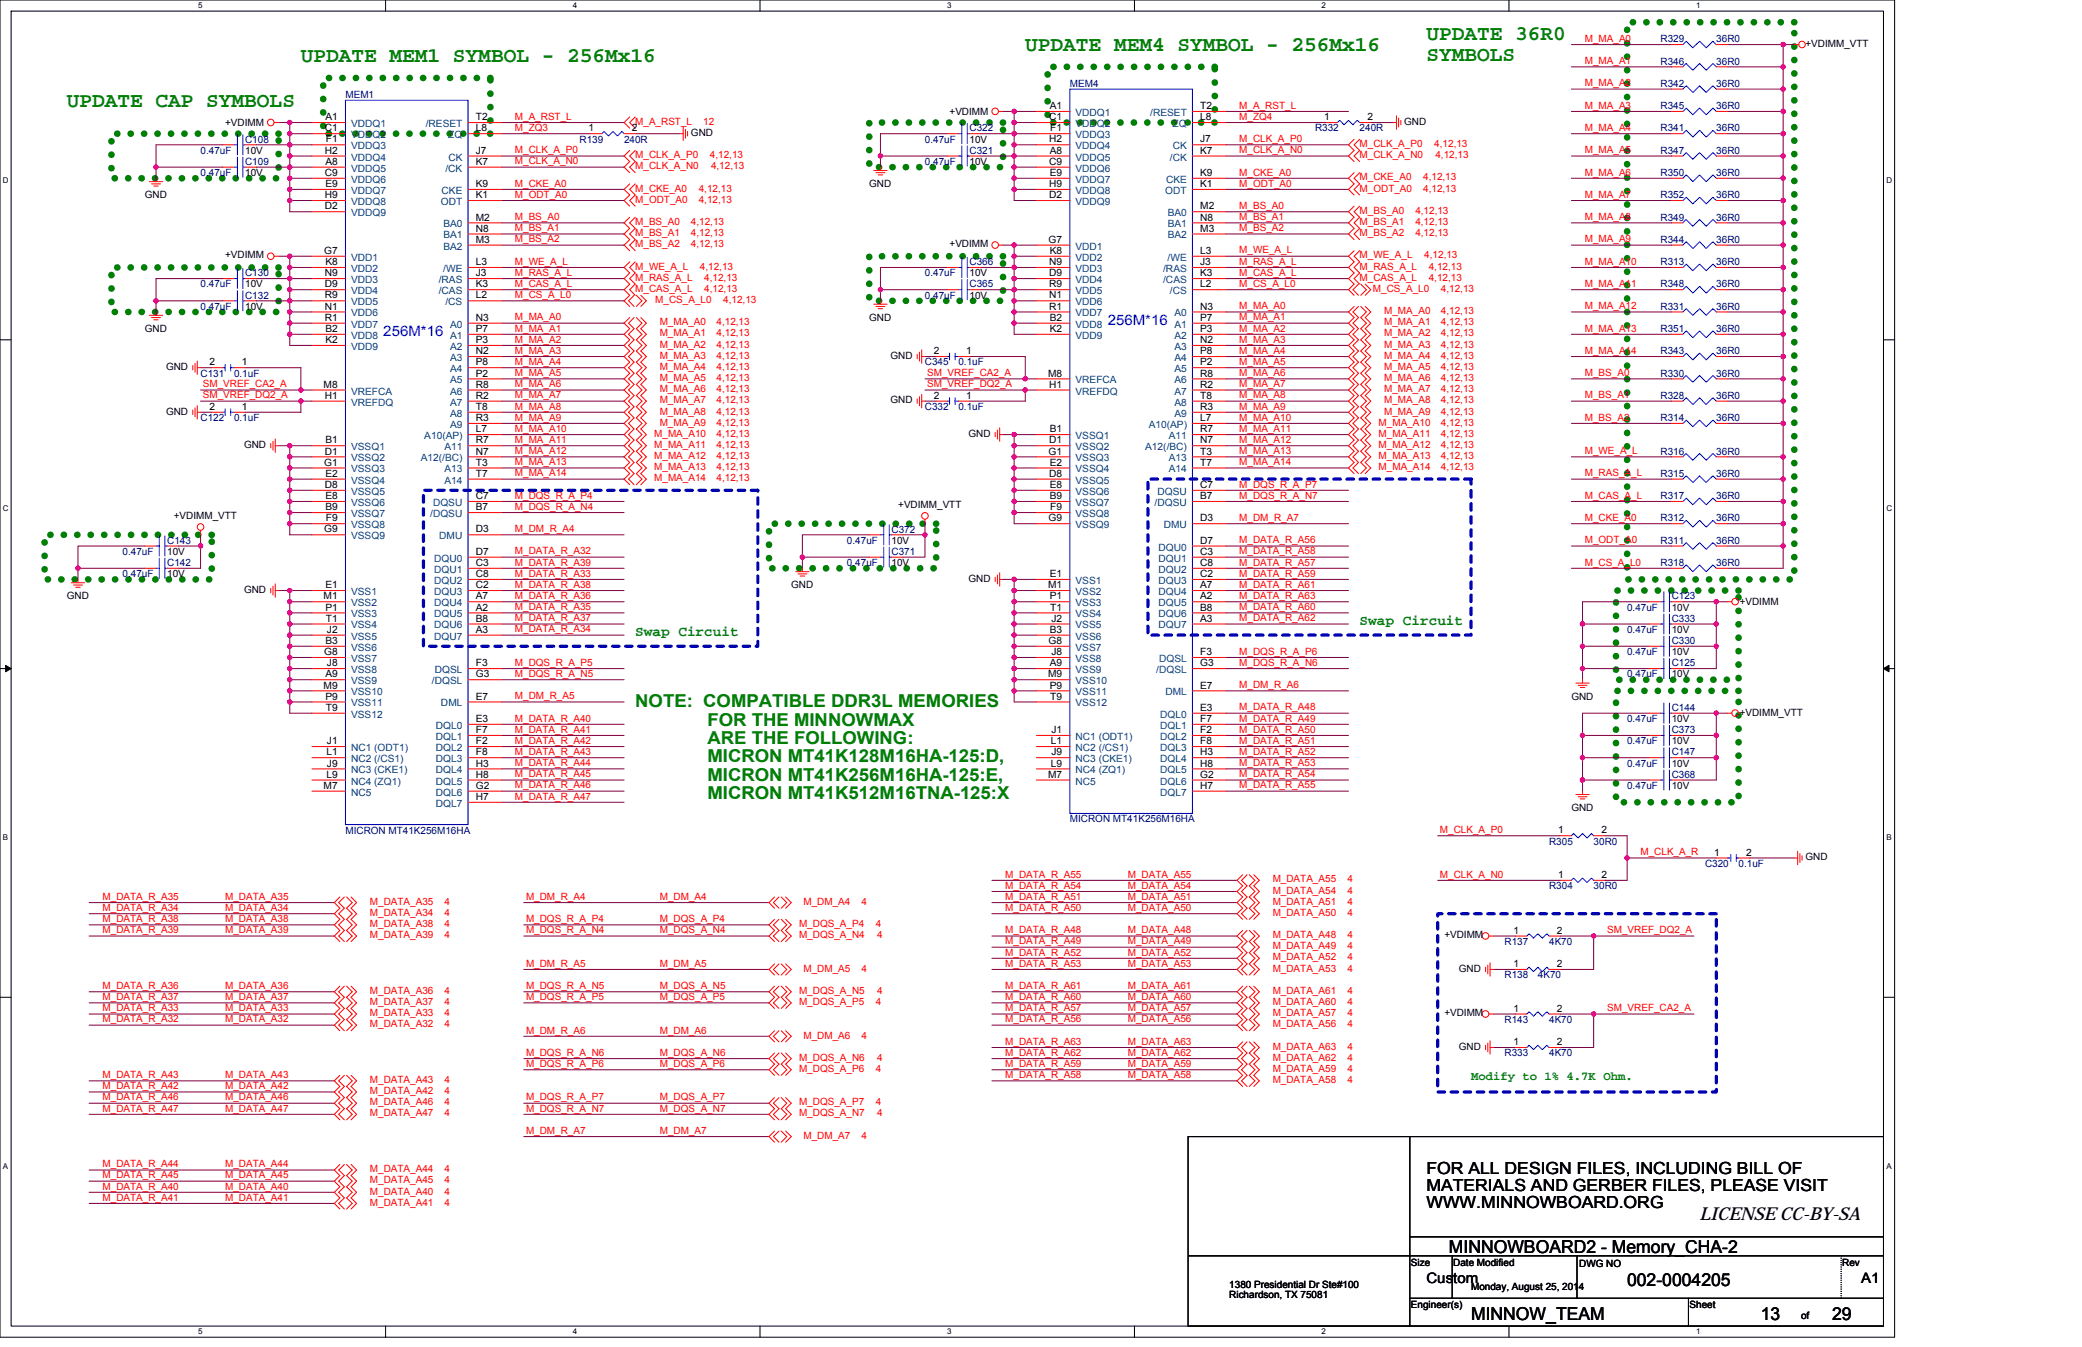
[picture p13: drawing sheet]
<svg xmlns="http://www.w3.org/2000/svg" width="432mm" height="279mm" viewBox="0 0 432 279" stroke-linecap="round" stroke-linejoin="round" font-family="sans-serif">
<defs><g id="words">
<g font-size="4.4" fill="#008000">
<text x="212.6" y="10.6">UPDATE MEM4 SYMBOL - 256Mx16</text>
<text x="295.8" y="8.3">UPDATE 36R0</text>
<text x="62.4" y="12.9">UPDATE MEM1 SYMBOL - 256Mx16</text>
<text x="295.8" y="12.7">SYMBOLS</text>
<text x="13.9" y="22.1">UPDATE CAP SYMBOLS</text>
</g>
<g font-size="3.7" fill="#008000">
<text x="131.7" y="146.7">NOTE: COMPATIBLE DDR3L MEMORIES</text>
<text x="146.7" y="150.5">FOR THE MINNOWMAX</text>
<text x="146.7" y="154.3">ARE THE FOLLOWING:</text>
<text x="146.7" y="158.1">MICRON MT41K128M16HA-125:D,</text>
<text x="146.7" y="161.9">MICRON MT41K256M16HA-125:E,</text>
<text x="146.7" y="165.8">MICRON MT41K512M16TNA-125:X</text>
</g>
<g font-size="3.7">
<text x="352.5" y="253">LICENSE CC-BY-SA</text>
<text x="300.5" y="259.9">MINNOWBOARD2 - Memory_CHA-2</text>
<text x="337.5" y="266.8">002-0004205</text>
<text x="305.1" y="273.7">MINNOW_TEAM</text>
<text x="365.2" y="273.7">13</text>
<text x="380" y="273.7">29</text>
</g>
<g font-size="3.5">
<text x="295.8" y="243.5">FOR ALL DESIGN FILES, INCLUDING BILL OF</text>
<text x="295.8" y="247">MATERIALS AND GERBER FILES, PLEASE VISIT</text>
<text x="295.8" y="250.6">WWW.MINNOWBOARD.ORG</text>
</g>
<g font-size="3" fill="#00f">
<text x="79.5" y="69.7">256M*16</text>
<text x="229.7" y="67.4">256M*16</text>
</g>
<g font-size="3" fill="#008000">
<text x="131.7" y="132">Swap Circuit</text>
<text x="282" y="129.6">Swap Circuit</text>
</g>
<g font-size="3">
<text x="295.8" y="266.2">Custom</text>
<text x="386" y="266.2">A1</text>
</g>
<text font-size="2.5" fill="#008000" x="305.1" y="224">Modify to 1% 4.7K Ohm.</text>
<g font-size="2.1" fill="#f00">
<text x="328.7" y="8.7">M_MA_A0</text>
<text x="328.7" y="13.3">M_MA_A1</text>
<text x="328.7" y="17.9">M_MA_A2</text>
<text x="257" y="22.5">M_A_RST_L</text>
<text x="328.7" y="22.5">M_MA_A3</text>
<text x="106.8" y="24.8">M_A_RST_L</text>
<text x="106.8" y="27.2">M_ZQ3</text>
<text x="131.7" y="25.9">M_A_RST_L</text>
<text x="145.8" y="25.9">12</text>
<text x="257" y="29.5">M_CLK_A_P0</text>
<text x="257" y="24.8">M_ZQ4</text>
<text x="328.7" y="27.2">M_MA_A4</text>
<text x="106.8" y="31.8">M_CLK_A_P0</text>
<text x="106.8" y="34.1">M_CLK_A_N0</text>
<text x="131.7" y="32.8">M_CLK_A_P0</text>
<text x="131.7" y="35.1">M_CLK_A_N0</text>
<text x="147.2" y="32.8">4,12,13</text>
<text x="147.5" y="35.1">4,12,13</text>
<text x="257" y="31.8">M_CLK_A_N0</text>
<text x="282" y="30.5">M_CLK_A_P0</text>
<text x="282" y="32.8">M_CLK_A_N0</text>
<text x="297.5" y="30.5">4,12,13</text>
<text x="297.7" y="32.8">4,12,13</text>
<text x="328.7" y="31.8">M_MA_A5</text>
<text x="106.8" y="38.7">M_CKE_A0</text>
<text x="106.8" y="41">M_ODT_A0</text>
<text x="131.7" y="39.8">M_CKE_A0</text>
<text x="144.9" y="39.8">4,12,13</text>
<text x="257" y="36.4">M_CKE_A0</text>
<text x="257" y="38.7">M_ODT_A0</text>
<text x="282" y="37.4">M_CKE_A0</text>
<text x="282" y="39.8">M_ODT_A0</text>
<text x="295.2" y="37.4">4,12,13</text>
<text x="295.2" y="39.8">4,12,13</text>
<text x="328.7" y="36.4">M_MA_A6</text>
<text x="328.7" y="41">M_MA_A7</text>
<text x="106.8" y="45.7">M_BS_A0</text>
<text x="106.8" y="48">M_BS_A1</text>
<text x="131.7" y="42.1">M_ODT_A0</text>
<text x="131.7" y="46.7">M_BS_A0</text>
<text x="143.3" y="46.7">4,12,13</text>
<text x="144.9" y="42.1">4,12,13</text>
<text x="257" y="43.3">M_BS_A0</text>
<text x="257" y="45.7">M_BS_A1</text>
<text x="257" y="48">M_BS_A2</text>
<text x="282" y="44.4">M_BS_A0</text>
<text x="282" y="46.7">M_BS_A1</text>
<text x="293.5" y="44.4">4,12,13</text>
<text x="293.5" y="46.7">4,12,13</text>
<text x="328.7" y="45.7">M_MA_A8</text>
<text x="106.8" y="50.3">M_BS_A2</text>
<text x="131.7" y="49">M_BS_A1</text>
<text x="131.7" y="51.3">M_BS_A2</text>
<text x="143.3" y="49">4,12,13</text>
<text x="143.3" y="51.3">4,12,13</text>
<text x="257" y="52.6">M_WE_A_L</text>
<text x="282" y="49">M_BS_A2</text>
<text x="282" y="53.6">M_WE_A_L</text>
<text x="293.5" y="49">4,12,13</text>
<text x="295.4" y="53.6">4,12,13</text>
<text x="328.7" y="50.3">M_MA_A9</text>
<text x="106.8" y="54.9">M_WE_A_L</text>
<text x="106.8" y="57.2">M_RAS_A_L</text>
<text x="106.8" y="59.5">M_CAS_A_L</text>
<text x="131.7" y="55.9">M_WE_A_L</text>
<text x="131.7" y="58.2">M_RAS_A_L</text>
<text x="145.2" y="55.9">4,12,13</text>
<text x="146.1" y="58.2">4,12,13</text>
<text x="257" y="59.5">M_CS_A_L0</text>
<text x="257" y="54.9">M_RAS_A_L</text>
<text x="257" y="57.2">M_CAS_A_L</text>
<text x="282" y="55.9">M_RAS_A_L</text>
<text x="282" y="58.2">M_CAS_A_L</text>
<text x="296.3" y="55.9">4,12,13</text>
<text x="296.3" y="58.2">4,12,13</text>
<text x="328.7" y="54.9">M_MA_A10</text>
<text x="328.7" y="59.5">M_MA_A11</text>
<text x="106.8" y="61.8">M_CS_A_L0</text>
<text x="131.7" y="60.5">M_CAS_A_L</text>
<text x="135.9" y="62.9">M_CS_A_L0</text>
<text x="146.1" y="60.5">4,12,13</text>
<text x="150" y="62.9">4,12,13</text>
<text x="257" y="64.1">M_MA_A0</text>
<text x="284.8" y="60.5">M_CS_A_L0</text>
<text x="287.1" y="65.2">M_MA_A0</text>
<text x="298.9" y="60.5">4,12,13</text>
<text x="298.9" y="65.2">4,12,13</text>
<text x="328.7" y="64.1">M_MA_A12</text>
<text x="106.8" y="66.5">M_MA_A0</text>
<text x="106.8" y="68.8">M_MA_A1</text>
<text x="106.8" y="71.1">M_MA_A2</text>
<text x="136.8" y="67.5">M_MA_A0</text>
<text x="136.8" y="69.8">M_MA_A1</text>
<text x="148.6" y="67.5">4,12,13</text>
<text x="148.6" y="69.8">4,12,13</text>
<text x="257" y="66.5">M_MA_A1</text>
<text x="257" y="68.8">M_MA_A2</text>
<text x="257" y="71.1">M_MA_A3</text>
<text x="287.1" y="67.5">M_MA_A1</text>
<text x="287.1" y="69.8">M_MA_A2</text>
<text x="298.9" y="67.5">4,12,13</text>
<text x="298.9" y="69.8">4,12,13</text>
<text x="328.7" y="68.8">M_MA_A13</text>
<text x="106.8" y="73.4">M_MA_A3</text>
<text x="106.8" y="75.7">M_MA_A4</text>
<text x="136.8" y="72.1">M_MA_A2</text>
<text x="136.8" y="74.4">M_MA_A3</text>
<text x="136.8" y="76.7">M_MA_A4</text>
<text x="148.6" y="72.1">4,12,13</text>
<text x="148.6" y="74.4">4,12,13</text>
<text x="148.6" y="76.7">4,12,13</text>
<text x="257" y="73.4">M_MA_A4</text>
<text x="257" y="75.7">M_MA_A5</text>
<text x="287.1" y="72.1">M_MA_A3</text>
<text x="287.1" y="74.4">M_MA_A4</text>
<text x="287.1" y="76.7">M_MA_A5</text>
<text x="298.9" y="72.1">4,12,13</text>
<text x="298.9" y="74.4">4,12,13</text>
<text x="298.9" y="76.7">4,12,13</text>
<text x="328.7" y="73.4">M_MA_A14</text>
<text x="42.1" y="80.3">SM_VREF_CA2_A</text>
<text x="42.1" y="82.6">SM_VREF_DQ2_A</text>
<text x="106.8" y="78">M_MA_A5</text>
<text x="106.8" y="80.3">M_MA_A6</text>
<text x="106.8" y="82.6">M_MA_A7</text>
<text x="136.8" y="79">M_MA_A5</text>
<text x="136.8" y="81.3">M_MA_A6</text>
<text x="136.8" y="83.7">M_MA_A7</text>
<text x="148.6" y="79">4,12,13</text>
<text x="148.6" y="81.3">4,12,13</text>
<text x="148.6" y="83.7">4,12,13</text>
<text x="192.3" y="78">SM_VREF_CA2_A</text>
<text x="192.3" y="80.3">SM_VREF_DQ2_A</text>
<text x="257" y="78">M_MA_A6</text>
<text x="257" y="80.3">M_MA_A7</text>
<text x="257" y="82.6">M_MA_A8</text>
<text x="287.1" y="79">M_MA_A6</text>
<text x="287.1" y="81.3">M_MA_A7</text>
<text x="287.1" y="83.7">M_MA_A8</text>
<text x="298.9" y="79">4,12,13</text>
<text x="298.9" y="81.3">4,12,13</text>
<text x="298.9" y="83.7">4,12,13</text>
<text x="328.7" y="78">M_BS_A0</text>
<text x="328.7" y="82.6">M_BS_A1</text>
<text x="106.8" y="84.9">M_MA_A8</text>
<text x="106.8" y="87.2">M_MA_A9</text>
<text x="106.8" y="89.6">M_MA_A10</text>
<text x="136.8" y="86">M_MA_A8</text>
<text x="136.8" y="88.3">M_MA_A9</text>
<text x="148.6" y="86">4,12,13</text>
<text x="148.6" y="88.3">4,12,13</text>
<text x="257" y="84.9">M_MA_A9</text>
<text x="257" y="87.2">M_MA_A10</text>
<text x="257" y="89.6">M_MA_A11</text>
<text x="285.9" y="88.3">M_MA_A10</text>
<text x="287.1" y="86">M_MA_A9</text>
<text x="298.9" y="88.3">4,12,13</text>
<text x="298.9" y="86">4,12,13</text>
<text x="328.7" y="87.2">M_BS_A2</text>
<text x="106.8" y="91.9">M_MA_A11</text>
<text x="106.8" y="94.2">M_MA_A12</text>
<text x="135.7" y="90.6">M_MA_A10</text>
<text x="135.7" y="92.9">M_MA_A11</text>
<text x="135.7" y="95.2">M_MA_A12</text>
<text x="148.6" y="90.6">4,12,13</text>
<text x="148.6" y="92.9">4,12,13</text>
<text x="148.6" y="95.2">4,12,13</text>
<text x="257" y="91.9">M_MA_A12</text>
<text x="257" y="94.2">M_MA_A13</text>
<text x="285.9" y="90.6">M_MA_A11</text>
<text x="285.9" y="92.9">M_MA_A12</text>
<text x="285.9" y="95.2">M_MA_A13</text>
<text x="298.9" y="90.6">4,12,13</text>
<text x="298.9" y="92.9">4,12,13</text>
<text x="298.9" y="95.2">4,12,13</text>
<text x="328.7" y="94.2">M_WE_A_L</text>
<text x="106.8" y="96.5">M_MA_A13</text>
<text x="106.8" y="98.8">M_MA_A14</text>
<text x="135.7" y="97.5">M_MA_A13</text>
<text x="135.7" y="99.8">M_MA_A14</text>
<text x="148.6" y="97.5">4,12,13</text>
<text x="148.6" y="99.8">4,12,13</text>
<text x="257" y="96.5">M_MA_A14</text>
<text x="257" y="101.1">M_DQS_R_A_P7</text>
<text x="285.9" y="97.5">M_MA_A14</text>
<text x="298.9" y="97.5">4,12,13</text>
<text x="328.7" y="98.8">M_RAS_A_L</text>
<text x="106.8" y="103.4">M_DQS_R_A_P4</text>
<text x="106.8" y="105.7">M_DQS_R_A_N4</text>
<text x="257" y="103.4">M_DQS_R_A_N7</text>
<text x="328.7" y="103.4">M_CAS_A_L</text>
<text x="106.8" y="110.4">M_DM_R_A4</text>
<text x="257" y="108.1">M_DM_R_A7</text>
<text x="257" y="112.7">M_DATA_R_A56</text>
<text x="328.7" y="108.1">M_CKE_A0</text>
<text x="328.7" y="112.7">M_ODT_A0</text>
<text x="106.8" y="115">M_DATA_R_A32</text>
<text x="106.8" y="119.6">M_DATA_R_A33</text>
<text x="106.8" y="117.3">M_DATA_R_A39</text>
<text x="257" y="119.6">M_DATA_R_A59</text>
<text x="257" y="117.3">M_DATA_R_A57</text>
<text x="257" y="115">M_DATA_R_A58</text>
<text x="328.7" y="117.3">M_CS_A_L0</text>
<text x="106.8" y="124.2">M_DATA_R_A36</text>
<text x="106.8" y="121.9">M_DATA_R_A38</text>
<text x="257" y="121.9">M_DATA_R_A61</text>
<text x="257" y="124.2">M_DATA_R_A63</text>
<text x="106.8" y="128.9">M_DATA_R_A37</text>
<text x="106.8" y="131.2">M_DATA_R_A34</text>
<text x="106.8" y="126.6">M_DATA_R_A35</text>
<text x="257" y="126.6">M_DATA_R_A60</text>
<text x="257" y="128.9">M_DATA_R_A62</text>
<text x="257" y="135.8">M_DQS_R_A_P6</text>
<text x="106.8" y="138.1">M_DQS_R_A_P5</text>
<text x="106.8" y="140.4">M_DQS_R_A_N5</text>
<text x="257" y="142.7">M_DM_R_A6</text>
<text x="257" y="138.1">M_DQS_R_A_N6</text>
<text x="106.8" y="149.7">M_DATA_R_A40</text>
<text x="106.8" y="145">M_DM_R_A5</text>
<text x="257" y="147.4">M_DATA_R_A48</text>
<text x="257" y="149.7">M_DATA_R_A49</text>
<text x="106.8" y="152">M_DATA_R_A41</text>
<text x="106.8" y="154.3">M_DATA_R_A42</text>
<text x="257" y="152">M_DATA_R_A50</text>
<text x="257" y="154.3">M_DATA_R_A51</text>
<text x="106.8" y="156.6">M_DATA_R_A43</text>
<text x="106.8" y="158.9">M_DATA_R_A44</text>
<text x="106.8" y="161.2">M_DATA_R_A45</text>
<text x="257" y="156.6">M_DATA_R_A52</text>
<text x="257" y="158.9">M_DATA_R_A53</text>
<text x="257" y="161.2">M_DATA_R_A54</text>
<text x="106.8" y="163.5">M_DATA_R_A46</text>
<text x="106.8" y="165.8">M_DATA_R_A47</text>
<text x="257" y="163.5">M_DATA_R_A55</text>
<text x="298.6" y="172.8">M_CLK_A_P0</text>
<text x="340.2" y="177.4">M_CLK_A_R</text>
<text x="208.5" y="182">M_DATA_R_A55</text>
<text x="208.5" y="184.3">M_DATA_R_A54</text>
<text x="233.9" y="182">M_DATA_A55</text>
<text x="233.9" y="184.3">M_DATA_A54</text>
<text x="263.9" y="183">M_DATA_A55</text>
<text x="263.9" y="185.4">M_DATA_A54</text>
<text x="279.4" y="183">4</text>
<text x="279.4" y="185.4">4</text>
<text x="298.6" y="182">M_CLK_A_N0</text>
<text x="21.3" y="191.3">M_DATA_R_A38</text>
<text x="21.3" y="189">M_DATA_R_A34</text>
<text x="21.3" y="186.6">M_DATA_R_A35</text>
<text x="46.7" y="191.3">M_DATA_A38</text>
<text x="46.7" y="189">M_DATA_A34</text>
<text x="46.7" y="186.6">M_DATA_A35</text>
<text x="76.7" y="190">M_DATA_A34</text>
<text x="76.7" y="187.7">M_DATA_A35</text>
<text x="92.2" y="190">4</text>
<text x="92.2" y="187.7">4</text>
<text x="109.1" y="191.3">M_DQS_R_A_P4</text>
<text x="109.1" y="186.6">M_DM_R_A4</text>
<text x="136.8" y="191.3">M_DQS_A_P4</text>
<text x="136.8" y="186.6">M_DM_A4</text>
<text x="166.6" y="187.7">M_DM_A4</text>
<text x="178.7" y="187.7">4</text>
<text x="208.5" y="186.6">M_DATA_R_A51</text>
<text x="208.5" y="189">M_DATA_R_A50</text>
<text x="233.9" y="186.6">M_DATA_A51</text>
<text x="233.9" y="189">M_DATA_A50</text>
<text x="263.9" y="187.7">M_DATA_A51</text>
<text x="263.9" y="190">M_DATA_A50</text>
<text x="279.4" y="187.7">4</text>
<text x="279.4" y="190">4</text>
<text x="21.3" y="193.6">M_DATA_R_A39</text>
<text x="46.7" y="193.6">M_DATA_A39</text>
<text x="76.7" y="194.6">M_DATA_A39</text>
<text x="76.7" y="192.3">M_DATA_A38</text>
<text x="92.2" y="194.6">4</text>
<text x="92.2" y="192.3">4</text>
<text x="109.1" y="193.6">M_DQS_R_A_N4</text>
<text x="136.8" y="193.6">M_DQS_A_N4</text>
<text x="165.7" y="194.6">M_DQS_A_N4</text>
<text x="165.7" y="192.3">M_DQS_A_P4</text>
<text x="181.7" y="192.3">4</text>
<text x="181.9" y="194.6">4</text>
<text x="208.5" y="193.6">M_DATA_R_A48</text>
<text x="208.5" y="195.9">M_DATA_R_A49</text>
<text x="233.9" y="193.6">M_DATA_A48</text>
<text x="233.9" y="195.9">M_DATA_A49</text>
<text x="263.9" y="194.6">M_DATA_A48</text>
<text x="263.9" y="196.9">M_DATA_A49</text>
<text x="279.4" y="194.6">4</text>
<text x="279.4" y="196.9">4</text>
<text x="333.3" y="193.6">SM_VREF_DQ2_A</text>
<text x="109.1" y="200.5">M_DM_R_A5</text>
<text x="136.8" y="200.5">M_DM_A5</text>
<text x="166.6" y="201.5">M_DM_A5</text>
<text x="178.7" y="201.5">4</text>
<text x="208.5" y="198.2">M_DATA_R_A52</text>
<text x="208.5" y="200.5">M_DATA_R_A53</text>
<text x="233.9" y="198.2">M_DATA_A52</text>
<text x="233.9" y="200.5">M_DATA_A53</text>
<text x="263.9" y="199.2">M_DATA_A52</text>
<text x="263.9" y="201.5">M_DATA_A53</text>
<text x="279.4" y="199.2">4</text>
<text x="279.4" y="201.5">4</text>
<text x="21.3" y="205.1">M_DATA_R_A36</text>
<text x="21.3" y="207.5">M_DATA_R_A37</text>
<text x="21.3" y="209.8">M_DATA_R_A33</text>
<text x="46.7" y="205.1">M_DATA_A36</text>
<text x="46.7" y="207.5">M_DATA_A37</text>
<text x="46.7" y="209.8">M_DATA_A33</text>
<text x="76.7" y="206.2">M_DATA_A36</text>
<text x="76.7" y="208.5">M_DATA_A37</text>
<text x="92.2" y="206.2">4</text>
<text x="92.2" y="208.5">4</text>
<text x="109.1" y="205.1">M_DQS_R_A_N5</text>
<text x="109.1" y="207.5">M_DQS_R_A_P5</text>
<text x="136.8" y="205.1">M_DQS_A_N5</text>
<text x="136.8" y="207.5">M_DQS_A_P5</text>
<text x="165.7" y="206.2">M_DQS_A_N5</text>
<text x="165.7" y="208.5">M_DQS_A_P5</text>
<text x="181.7" y="208.5">4</text>
<text x="181.9" y="206.2">4</text>
<text x="208.5" y="209.8">M_DATA_R_A57</text>
<text x="208.5" y="207.5">M_DATA_R_A60</text>
<text x="208.5" y="205.1">M_DATA_R_A61</text>
<text x="233.9" y="209.8">M_DATA_A57</text>
<text x="233.9" y="207.5">M_DATA_A60</text>
<text x="233.9" y="205.1">M_DATA_A61</text>
<text x="263.9" y="208.5">M_DATA_A60</text>
<text x="263.9" y="206.2">M_DATA_A61</text>
<text x="279.4" y="208.5">4</text>
<text x="279.4" y="206.2">4</text>
<text x="333.3" y="209.8">SM_VREF_CA2_A</text>
<text x="21.3" y="212.1">M_DATA_R_A32</text>
<text x="46.7" y="212.1">M_DATA_A32</text>
<text x="76.7" y="213.1">M_DATA_A32</text>
<text x="76.7" y="210.8">M_DATA_A33</text>
<text x="92.2" y="213.1">4</text>
<text x="92.2" y="210.8">4</text>
<text x="109.1" y="214.4">M_DM_R_A6</text>
<text x="136.8" y="214.4">M_DM_A6</text>
<text x="166.6" y="215.4">M_DM_A6</text>
<text x="178.7" y="215.4">4</text>
<text x="208.5" y="212.1">M_DATA_R_A56</text>
<text x="233.9" y="212.1">M_DATA_A56</text>
<text x="263.9" y="213.1">M_DATA_A56</text>
<text x="263.9" y="210.8">M_DATA_A57</text>
<text x="279.4" y="213.1">4</text>
<text x="279.4" y="210.8">4</text>
<text x="109.1" y="219">M_DQS_R_A_N6</text>
<text x="109.1" y="221.3">M_DQS_R_A_P6</text>
<text x="136.8" y="219">M_DQS_A_N6</text>
<text x="136.8" y="221.3">M_DQS_A_P6</text>
<text x="165.7" y="220">M_DQS_A_N6</text>
<text x="181.9" y="220">4</text>
<text x="208.5" y="221.3">M_DATA_R_A59</text>
<text x="208.5" y="219">M_DATA_R_A62</text>
<text x="208.5" y="216.7">M_DATA_R_A63</text>
<text x="233.9" y="221.3">M_DATA_A59</text>
<text x="233.9" y="219">M_DATA_A62</text>
<text x="233.9" y="216.7">M_DATA_A63</text>
<text x="263.9" y="220">M_DATA_A62</text>
<text x="263.9" y="217.7">M_DATA_A63</text>
<text x="279.4" y="220">4</text>
<text x="279.4" y="217.7">4</text>
<text x="21.3" y="223.6">M_DATA_R_A43</text>
<text x="21.3" y="225.9">M_DATA_R_A42</text>
<text x="46.7" y="223.6">M_DATA_A43</text>
<text x="46.7" y="225.9">M_DATA_A42</text>
<text x="76.7" y="224.7">M_DATA_A43</text>
<text x="76.7" y="227">M_DATA_A42</text>
<text x="92.2" y="224.7">4</text>
<text x="92.2" y="227">4</text>
<text x="165.7" y="222.3">M_DQS_A_P6</text>
<text x="181.7" y="222.3">4</text>
<text x="208.5" y="223.6">M_DATA_R_A58</text>
<text x="233.9" y="223.6">M_DATA_A58</text>
<text x="263.9" y="224.7">M_DATA_A58</text>
<text x="263.9" y="222.3">M_DATA_A59</text>
<text x="279.4" y="224.7">4</text>
<text x="279.4" y="222.3">4</text>
<text x="21.3" y="228.3">M_DATA_R_A46</text>
<text x="21.3" y="230.6">M_DATA_R_A47</text>
<text x="46.7" y="228.3">M_DATA_A46</text>
<text x="46.7" y="230.6">M_DATA_A47</text>
<text x="76.7" y="229.3">M_DATA_A46</text>
<text x="76.7" y="231.6">M_DATA_A47</text>
<text x="92.2" y="229.3">4</text>
<text x="92.2" y="231.6">4</text>
<text x="109.1" y="228.3">M_DQS_R_A_P7</text>
<text x="109.1" y="230.6">M_DQS_R_A_N7</text>
<text x="136.8" y="228.3">M_DQS_A_P7</text>
<text x="136.8" y="230.6">M_DQS_A_N7</text>
<text x="165.7" y="229.3">M_DQS_A_P7</text>
<text x="165.7" y="231.6">M_DQS_A_N7</text>
<text x="181.7" y="229.3">4</text>
<text x="181.9" y="231.6">4</text>
<text x="109.1" y="235.2">M_DM_R_A7</text>
<text x="136.8" y="235.2">M_DM_A7</text>
<text x="166.6" y="236.2">M_DM_A7</text>
<text x="178.7" y="236.2">4</text>
<text x="21.3" y="242.1">M_DATA_R_A44</text>
<text x="21.3" y="244.4">M_DATA_R_A45</text>
<text x="46.7" y="242.1">M_DATA_A44</text>
<text x="46.7" y="244.4">M_DATA_A45</text>
<text x="76.7" y="243.1">M_DATA_A44</text>
<text x="76.7" y="245.4">M_DATA_A45</text>
<text x="92.2" y="243.1">4</text>
<text x="92.2" y="245.4">4</text>
<text x="21.3" y="246.7">M_DATA_R_A40</text>
<text x="21.3" y="249">M_DATA_R_A41</text>
<text x="46.7" y="246.7">M_DATA_A40</text>
<text x="46.7" y="249">M_DATA_A41</text>
<text x="76.7" y="247.8">M_DATA_A40</text>
<text x="76.7" y="250.1">M_DATA_A41</text>
<text x="92.2" y="247.8">4</text>
<text x="92.2" y="250.1">4</text>
</g>
<g font-size="2.1" fill="#000080">
<text x="344.4" y="8.8">R329</text>
<text x="356" y="8.8">36R0</text>
<text x="344.4" y="13.4">R346</text>
<text x="356" y="13.4">36R0</text>
<text x="71.6" y="20.3">MEM1</text>
<text x="221.9" y="18">MEM4</text>
<text x="344.4" y="18">R342</text>
<text x="344.4" y="22.6">R345</text>
<text x="356" y="18">36R0</text>
<text x="356" y="22.6">36R0</text>
<text x="50.8" y="29.6">C108</text>
<text x="120.2" y="29.6">R139</text>
<text x="129.4" y="29.6">240R</text>
<text x="191.8" y="29.6">0.47uF</text>
<text x="201.1" y="27.3">C322</text>
<text x="272.7" y="27.3">R332</text>
<text x="282" y="27.3">240R</text>
<text x="344.4" y="27.3">R341</text>
<text x="356" y="27.3">36R0</text>
<text x="41.6" y="31.9">0.47uF</text>
<text x="50.8" y="34.2">C109</text>
<text x="191.8" y="34.2">0.47uF</text>
<text x="201.1" y="31.9">C321</text>
<text x="344.4" y="31.9">R347</text>
<text x="356" y="31.9">36R0</text>
<text x="41.6" y="36.5">0.47uF</text>
<text x="344.4" y="36.5">R350</text>
<text x="344.4" y="41.1">R352</text>
<text x="356" y="36.5">36R0</text>
<text x="356" y="41.1">36R0</text>
<text x="344.4" y="45.8">R349</text>
<text x="356" y="45.8">36R0</text>
<text x="344.4" y="50.4">R344</text>
<text x="356" y="50.4">36R0</text>
<text x="41.6" y="59.6">0.47uF</text>
<text x="50.8" y="57.3">C130</text>
<text x="191.8" y="57.3">0.47uF</text>
<text x="201.1" y="55">C366</text>
<text x="201.1" y="59.6">C365</text>
<text x="344.4" y="55">R313</text>
<text x="344.4" y="59.6">R348</text>
<text x="356" y="55">36R0</text>
<text x="356" y="59.6">36R0</text>
<text x="41.6" y="64.2">0.47uF</text>
<text x="50.8" y="61.9">C132</text>
<text x="191.8" y="61.9">0.47uF</text>
<text x="344.4" y="64.2">R331</text>
<text x="356" y="64.2">36R0</text>
<text x="344.4" y="68.9">R351</text>
<text x="356" y="68.9">36R0</text>
<text x="191.8" y="75.8">C345</text>
<text x="198.8" y="75.8">0.1uF</text>
<text x="344.4" y="73.5">R343</text>
<text x="356" y="73.5">36R0</text>
<text x="41.6" y="78.1">C131</text>
<text x="48.5" y="78.1">0.1uF</text>
<text x="344.4" y="82.7">R328</text>
<text x="344.4" y="78.1">R330</text>
<text x="356" y="82.7">36R0</text>
<text x="356" y="78.1">36R0</text>
<text x="41.6" y="87.4">C122</text>
<text x="48.5" y="87.4">0.1uF</text>
<text x="191.8" y="85">C332</text>
<text x="198.8" y="85">0.1uF</text>
<text x="344.4" y="87.4">R314</text>
<text x="356" y="87.4">36R0</text>
<text x="344.4" y="94.3">R316</text>
<text x="356" y="94.3">36R0</text>
<text x="344.4" y="98.9">R315</text>
<text x="356" y="98.9">36R0</text>
<text x="344.4" y="103.5">R317</text>
<text x="356" y="103.5">36R0</text>
<text x="34.7" y="112.8">C143</text>
<text x="175.7" y="112.8">0.47uF</text>
<text x="184.9" y="110.5">C372</text>
<text x="344.4" y="108.2">R312</text>
<text x="344.4" y="112.8">R311</text>
<text x="356" y="108.2">36R0</text>
<text x="356" y="112.8">36R0</text>
<text x="25.4" y="115.1">0.47uF</text>
<text x="25.4" y="119.7">0.47uF</text>
<text x="34.7" y="117.4">C142</text>
<text x="175.7" y="117.4">0.47uF</text>
<text x="184.9" y="115.1">C371</text>
<text x="344.4" y="117.4">R318</text>
<text x="356" y="117.4">36R0</text>
<text x="346.7" y="124.3">C123</text>
<text x="337.5" y="126.7">0.47uF</text>
<text x="337.5" y="131.3">0.47uF</text>
<text x="346.7" y="129">C333</text>
<text x="337.5" y="135.9">0.47uF</text>
<text x="346.7" y="133.6">C330</text>
<text x="337.5" y="140.5">0.47uF</text>
<text x="346.7" y="138.2">C125</text>
<text x="337.5" y="149.8">0.47uF</text>
<text x="346.7" y="147.4">C144</text>
<text x="337.5" y="154.4">0.47uF</text>
<text x="346.7" y="152.1">C373</text>
<text x="337.5" y="159">0.47uF</text>
<text x="346.7" y="156.7">C147</text>
<text x="346.7" y="161.3">C368</text>
<text x="337.5" y="163.6">0.47uF</text>
<text x="71.6" y="172.9">MICRON MT41K256M16HA</text>
<text x="221.9" y="170.6">MICRON MT41K256M16HA</text>
<text x="321.3" y="175.2">R305</text>
<text x="330.5" y="175.2">30R0</text>
<text x="353.6" y="179.8">C320</text>
<text x="360.6" y="179.8">0.1uF</text>
<text x="321.3" y="184.4">R304</text>
<text x="330.5" y="184.4">30R0</text>
<text x="312" y="196">R137</text>
<text x="321.3" y="196">4K70</text>
<text x="312" y="202.9">R138</text>
<text x="319" y="202.9">4K70</text>
<text x="312" y="212.2">R143</text>
<text x="321.3" y="212.2">4K70</text>
<text x="312" y="219.1">R333</text>
<text x="321.3" y="219.1">4K70</text>
</g>
<g font-size="2.1">
<text x="374.4" y="9.7">+VDIMM_VTT</text>
<text x="196.9" y="23.8">+VDIMM</text>
<text x="217.7" y="22.6">A1</text>
<text x="248.9" y="22.6">T2</text>
<text x="46.7" y="26.1">+VDIMM</text>
<text x="67.4" y="27.2">C1</text>
<text x="67.5" y="24.9">A1</text>
<text x="67.6" y="29.5">F1</text>
<text x="98.7" y="24.9">T2</text>
<text x="98.7" y="27.2">L8</text>
<text x="122" y="27.2">1</text>
<text x="131" y="27.2">2</text>
<text x="143.3" y="28.2">GND</text>
<text x="201.1" y="29.6">10V</text>
<text x="217.6" y="24.9">C1</text>
<text x="217.6" y="29.5">H2</text>
<text x="217.8" y="27.2">F1</text>
<text x="248.9" y="29.5">J7</text>
<text x="248.9" y="24.9">L8</text>
<text x="274.6" y="24.9">1</text>
<text x="283.6" y="24.9">2</text>
<text x="291.2" y="25.9">GND</text>
<text x="50.8" y="31.9">10V</text>
<text x="67.4" y="31.9">H2</text>
<text x="67.5" y="34.2">A8</text>
<text x="98.7" y="31.9">J7</text>
<text x="98.7" y="34.2">K7</text>
<text x="201.1" y="34.2">10V</text>
<text x="217.6" y="34.2">C9</text>
<text x="217.7" y="31.9">A8</text>
<text x="248.9" y="31.9">K7</text>
<text x="30" y="41.1">GND</text>
<text x="50.8" y="36.5">10V</text>
<text x="67.4" y="36.5">C9</text>
<text x="67.4" y="41.1">H9</text>
<text x="67.5" y="38.8">E9</text>
<text x="98.7" y="41.1">K1</text>
<text x="98.7" y="38.8">K9</text>
<text x="180.3" y="38.8">GND</text>
<text x="217.6" y="41.1">D2</text>
<text x="217.6" y="38.8">H9</text>
<text x="217.7" y="36.5">E9</text>
<text x="248.9" y="36.5">K9</text>
<text x="248.9" y="38.8">K1</text>
<text x="67.4" y="43.4">D2</text>
<text x="98.7" y="45.7">M2</text>
<text x="248.9" y="43.4">M2</text>
<text x="248.9" y="45.7">N8</text>
<text x="46.7" y="53.6">+VDIMM</text>
<text x="67.2" y="52.7">G7</text>
<text x="98.7" y="50.4">M3</text>
<text x="98.7" y="48">N8</text>
<text x="196.9" y="51.3">+VDIMM</text>
<text x="217.5" y="50.4">G7</text>
<text x="217.7" y="52.7">K8</text>
<text x="248.9" y="52.7">L3</text>
<text x="248.9" y="48">M3</text>
<text x="50.8" y="59.6">10V</text>
<text x="67.4" y="59.6">D9</text>
<text x="67.4" y="57.3">N9</text>
<text x="67.5" y="55">K8</text>
<text x="98.7" y="55">L3</text>
<text x="98.7" y="57.3">J3</text>
<text x="98.7" y="59.6">K3</text>
<text x="201.1" y="57.3">10V</text>
<text x="217.6" y="57.3">D9</text>
<text x="217.6" y="55">N9</text>
<text x="217.6" y="59.6">R9</text>
<text x="248.9" y="59.6">L2</text>
<text x="248.9" y="55">J3</text>
<text x="248.9" y="57.3">K3</text>
<text x="50.8" y="64.2">10V</text>
<text x="67.4" y="64.2">N1</text>
<text x="67.4" y="61.9">R9</text>
<text x="98.7" y="61.9">L2</text>
<text x="201.1" y="61.9">10V</text>
<text x="217.6" y="64.2">R1</text>
<text x="217.6" y="61.9">N1</text>
<text x="248.9" y="64.2">N3</text>
<text x="30" y="68.9">GND</text>
<text x="67.4" y="66.5">R1</text>
<text x="67.5" y="68.9">B2</text>
<text x="67.5" y="71.2">K2</text>
<text x="98.7" y="66.5">N3</text>
<text x="98.7" y="68.9">P7</text>
<text x="98.7" y="71.2">P3</text>
<text x="180.3" y="66.5">GND</text>
<text x="217.7" y="66.5">B2</text>
<text x="217.7" y="68.9">K2</text>
<text x="248.9" y="66.5">P7</text>
<text x="248.9" y="68.9">P3</text>
<text x="248.9" y="71.2">N2</text>
<text x="34.4" y="76.7">GND</text>
<text x="43.5" y="75.8">2</text>
<text x="50.1" y="75.8">1</text>
<text x="98.7" y="73.5">N2</text>
<text x="98.7" y="75.8">P8</text>
<text x="184.7" y="74.4">GND</text>
<text x="193.7" y="73.5">2</text>
<text x="200.4" y="73.5">1</text>
<text x="248.9" y="73.5">P8</text>
<text x="248.9" y="75.8">P2</text>
<text x="67.1" y="80.4">M8</text>
<text x="67.4" y="82.7">H1</text>
<text x="98.7" y="78.1">P2</text>
<text x="98.7" y="80.4">R8</text>
<text x="98.7" y="82.7">R2</text>
<text x="184.7" y="83.7">GND</text>
<text x="193.7" y="82.7">2</text>
<text x="200.4" y="82.7">1</text>
<text x="217.4" y="78.1">M8</text>
<text x="217.6" y="80.4">H1</text>
<text x="248.9" y="78.1">R8</text>
<text x="248.9" y="80.4">R2</text>
<text x="248.9" y="82.7">T8</text>
<text x="34.4" y="86">GND</text>
<text x="43.5" y="85">2</text>
<text x="50.1" y="85">1</text>
<text x="98.7" y="89.7">L7</text>
<text x="98.7" y="85">T8</text>
<text x="98.7" y="87.3">R3</text>
<text x="217.7" y="89.7">B1</text>
<text x="248.9" y="89.7">R7</text>
<text x="248.9" y="87.3">L7</text>
<text x="248.9" y="85">R3</text>
<text x="50.6" y="92.9">GND</text>
<text x="67.4" y="94.3">D1</text>
<text x="67.5" y="92">B1</text>
<text x="98.7" y="94.3">N7</text>
<text x="98.7" y="92">R7</text>
<text x="200.9" y="90.6">GND</text>
<text x="217.5" y="94.3">G1</text>
<text x="217.6" y="92">D1</text>
<text x="248.9" y="94.3">T3</text>
<text x="248.9" y="92">N7</text>
<text x="67.2" y="96.6">G1</text>
<text x="67.4" y="101.2">D8</text>
<text x="67.5" y="98.9">E2</text>
<text x="98.7" y="96.6">T3</text>
<text x="98.7" y="98.9">T7</text>
<text x="217.6" y="98.9">D8</text>
<text x="217.7" y="96.6">E2</text>
<text x="217.7" y="101.2">E8</text>
<text x="248.9" y="96.6">T7</text>
<text x="248.9" y="101.2">C7</text>
<text x="36" y="107.7">+VDIMM_VTT</text>
<text x="67.5" y="103.5">E8</text>
<text x="67.5" y="105.8">B9</text>
<text x="98.7" y="103.5">C7</text>
<text x="98.7" y="105.8">B7</text>
<text x="186.3" y="105.4">+VDIMM_VTT</text>
<text x="217.7" y="103.5">B9</text>
<text x="217.8" y="105.8">F9</text>
<text x="248.9" y="103.5">B7</text>
<text x="67.2" y="110.4">G9</text>
<text x="67.6" y="108.1">F9</text>
<text x="98.7" y="110.4">D3</text>
<text x="184.9" y="112.8">10V</text>
<text x="217.5" y="108.1">G9</text>
<text x="248.9" y="112.8">D7</text>
<text x="248.9" y="108.1">D3</text>
<text x="34.7" y="115.1">10V</text>
<text x="34.7" y="119.7">10V</text>
<text x="98.7" y="115.1">D7</text>
<text x="98.7" y="117.4">C3</text>
<text x="98.7" y="119.7">C8</text>
<text x="184.9" y="117.4">10V</text>
<text x="217.7" y="119.7">E1</text>
<text x="248.9" y="115.1">C3</text>
<text x="248.9" y="117.4">C8</text>
<text x="248.9" y="119.7">C2</text>
<text x="13.9" y="124.3">GND</text>
<text x="50.6" y="123">GND</text>
<text x="67.1" y="124.3">M1</text>
<text x="67.5" y="122">E1</text>
<text x="98.7" y="122">C2</text>
<text x="98.7" y="124.3">A7</text>
<text x="164.1" y="122">GND</text>
<text x="200.9" y="120.6">GND</text>
<text x="217.4" y="122">M1</text>
<text x="217.7" y="124.3">P1</text>
<text x="248.9" y="122">A7</text>
<text x="248.9" y="124.3">A2</text>
<text x="360.8" y="125.5">+VDIMM</text>
<text x="67.5" y="126.6">P1</text>
<text x="67.6" y="128.9">T1</text>
<text x="67.8" y="131.3">J2</text>
<text x="98.7" y="126.6">A2</text>
<text x="98.7" y="128.9">B8</text>
<text x="98.7" y="131.3">A3</text>
<text x="217.7" y="131.3">B3</text>
<text x="217.8" y="126.6">T1</text>
<text x="218.1" y="128.9">J2</text>
<text x="248.9" y="126.6">B8</text>
<text x="248.9" y="128.9">A3</text>
<text x="346.7" y="126.7">10V</text>
<text x="346.7" y="131.3">10V</text>
<text x="67.2" y="135.9">G8</text>
<text x="67.5" y="133.6">B3</text>
<text x="217.5" y="133.6">G8</text>
<text x="218.1" y="135.9">J8</text>
<text x="248.9" y="135.9">F3</text>
<text x="346.7" y="135.9">10V</text>
<text x="67.1" y="142.8">M9</text>
<text x="67.5" y="140.5">A9</text>
<text x="67.8" y="138.2">J8</text>
<text x="98.7" y="138.2">F3</text>
<text x="98.7" y="140.5">G3</text>
<text x="217.4" y="140.5">M9</text>
<text x="217.7" y="138.2">A9</text>
<text x="217.7" y="142.8">P9</text>
<text x="248.9" y="142.8">E7</text>
<text x="248.9" y="138.2">G3</text>
<text x="346.7" y="140.5">10V</text>
<text x="67.5" y="145.1">P9</text>
<text x="67.6" y="147.4">T9</text>
<text x="98.7" y="149.8">E3</text>
<text x="98.7" y="145.1">E7</text>
<text x="217.8" y="145.1">T9</text>
<text x="248.9" y="149.8">F7</text>
<text x="248.9" y="147.4">E3</text>
<text x="325.9" y="145.1">GND</text>
<text x="346.7" y="149.8">10V</text>
<text x="360.8" y="148.6">+VDIMM_VTT</text>
<text x="67.8" y="154.4">J1</text>
<text x="98.7" y="152.1">F7</text>
<text x="98.7" y="154.4">F2</text>
<text x="218" y="154.4">L1</text>
<text x="218.1" y="152.1">J1</text>
<text x="248.9" y="154.4">F8</text>
<text x="248.9" y="152.1">F2</text>
<text x="346.7" y="154.4">10V</text>
<text x="67.7" y="156.7">L1</text>
<text x="67.7" y="161.3">L9</text>
<text x="67.8" y="159">J9</text>
<text x="98.7" y="156.7">F8</text>
<text x="98.7" y="161.3">H8</text>
<text x="98.7" y="159">H3</text>
<text x="217.4" y="161.3">M7</text>
<text x="218" y="159">L9</text>
<text x="218.1" y="156.7">J9</text>
<text x="248.9" y="161.3">G2</text>
<text x="248.9" y="159">H8</text>
<text x="248.9" y="156.7">H3</text>
<text x="346.7" y="159">10V</text>
<text x="67.1" y="163.6">M7</text>
<text x="98.7" y="163.6">G2</text>
<text x="98.7" y="165.9">H7</text>
<text x="248.9" y="163.6">H7</text>
<text x="346.7" y="163.6">10V</text>
<text x="323.1" y="172.9">1</text>
<text x="325.9" y="168.3">GND</text>
<text x="332.1" y="172.9">2</text>
<text x="355.5" y="177.5">1</text>
<text x="362.2" y="177.5">2</text>
<text x="374.4" y="178.4">GND</text>
<text x="323.1" y="182.1">1</text>
<text x="332.1" y="182.1">2</text>
<text x="299.6" y="194.6">+VDIMM</text>
<text x="313.9" y="193.7">1</text>
<text x="322.9" y="193.7">2</text>
<text x="302.6" y="201.5">GND</text>
<text x="313.9" y="200.6">1</text>
<text x="322.9" y="200.6">2</text>
<text x="313.9" y="209.8">1</text>
<text x="322.9" y="209.8">2</text>
<text x="299.6" y="210.8">+VDIMM</text>
<text x="302.6" y="217.7">GND</text>
<text x="313.9" y="216.8">1</text>
<text x="322.9" y="216.8">2</text>
<text x="292.6" y="262.6">Size</text>
<text x="301.4" y="262.6">Date Modified</text>
<text x="327.5" y="262.8">DWG NO</text>
<text x="382.1" y="262.6">Rev</text>
<text x="255" y="267.2">1380 Presidential Dr Ste#100</text>
<text x="255" y="269.3">Richardson, TX 75081</text>
<text x="305.1" y="267.7">Monday, August 25, 2014</text>
<text x="292.6" y="271.4">Engineer(s)</text>
<text x="350.4" y="271.4">Sheet</text>
<text x="373.5" y="273.7">of</text>
</g>
<g font-size="2.1" fill="#004080">
<text x="72.8" y="26.4">VDDQ1</text>
<text x="72.8" y="28.7">VDDQ2</text>
<text x="88.3" y="26.4">/RESET</text>
<text x="93" y="28.7">ZQ</text>
<text x="223.1" y="24">VDDQ1</text>
<text x="223.1" y="26.4">VDDQ2</text>
<text x="223.1" y="28.7">VDDQ3</text>
<text x="238.5" y="24">/RESET</text>
<text x="243.2" y="26.4">ZQ</text>
<text x="72.8" y="33.3">VDDQ4</text>
<text x="72.8" y="35.6">VDDQ5</text>
<text x="72.8" y="31">VDDQ3</text>
<text x="92.4" y="35.6">/CK</text>
<text x="93" y="33.3">CK</text>
<text x="223.1" y="31">VDDQ4</text>
<text x="223.1" y="33.3">VDDQ5</text>
<text x="223.1" y="35.6">VDDQ6</text>
<text x="242.6" y="33.3">/CK</text>
<text x="243.2" y="31">CK</text>
<text x="72.8" y="37.9">VDDQ6</text>
<text x="72.8" y="40.2">VDDQ7</text>
<text x="91.6" y="40.2">CKE</text>
<text x="223.1" y="37.9">VDDQ7</text>
<text x="223.1" y="40.2">VDDQ8</text>
<text x="241.7" y="40.2">ODT</text>
<text x="241.8" y="37.9">CKE</text>
<text x="72.8" y="44.9">VDDQ9</text>
<text x="72.8" y="42.5">VDDQ8</text>
<text x="91.4" y="42.5">ODT</text>
<text x="91.9" y="47.2">BA0</text>
<text x="223.1" y="42.5">VDDQ9</text>
<text x="242.2" y="44.9">BA0</text>
<text x="242.2" y="47.2">BA1</text>
<text x="91.9" y="51.8">BA2</text>
<text x="91.9" y="49.5">BA1</text>
<text x="223.1" y="51.8">VDD1</text>
<text x="242.2" y="49.5">BA2</text>
<text x="72.8" y="54.1">VDD1</text>
<text x="72.8" y="56.4">VDD2</text>
<text x="72.8" y="58.7">VDD3</text>
<text x="91" y="58.7">/RAS</text>
<text x="91.9" y="56.4">/WE</text>
<text x="223.1" y="54.1">VDD2</text>
<text x="223.1" y="58.7">VDD4</text>
<text x="223.1" y="56.4">VDD3</text>
<text x="241.2" y="56.4">/RAS</text>
<text x="241.2" y="58.7">/CAS</text>
<text x="242.2" y="54.1">/WE</text>
<text x="72.8" y="65.6">VDD6</text>
<text x="72.8" y="61">VDD4</text>
<text x="72.8" y="63.3">VDD5</text>
<text x="91" y="61">/CAS</text>
<text x="92.4" y="63.3">/CS</text>
<text x="223.1" y="65.6">VDD7</text>
<text x="223.1" y="63.3">VDD6</text>
<text x="223.1" y="61">VDD5</text>
<text x="242.6" y="61">/CS</text>
<text x="243.6" y="65.6">A0</text>
<text x="72.8" y="68">VDD7</text>
<text x="72.8" y="70.3">VDD8</text>
<text x="93.3" y="68">A0</text>
<text x="93.3" y="70.3">A1</text>
<text x="223.1" y="68">VDD8</text>
<text x="223.1" y="70.3">VDD9</text>
<text x="243.6" y="68">A1</text>
<text x="243.6" y="70.3">A2</text>
<text x="72.8" y="72.6">VDD9</text>
<text x="93.3" y="72.6">A2</text>
<text x="93.3" y="74.9">A3</text>
<text x="93.3" y="77.2">A4</text>
<text x="243.6" y="72.6">A3</text>
<text x="243.6" y="74.9">A4</text>
<text x="243.6" y="77.2">A5</text>
<text x="72.8" y="81.8">VREFCA</text>
<text x="93.3" y="79.5">A5</text>
<text x="93.3" y="81.8">A6</text>
<text x="223.1" y="79.5">VREFCA</text>
<text x="223.1" y="81.8">VREFDQ</text>
<text x="243.6" y="79.5">A6</text>
<text x="243.6" y="81.8">A7</text>
<text x="72.8" y="84.1">VREFDQ</text>
<text x="93.3" y="84.1">A7</text>
<text x="93.3" y="86.4">A8</text>
<text x="93.3" y="88.8">A9</text>
<text x="238.2" y="88.8">A10(AP)</text>
<text x="243.6" y="84.1">A8</text>
<text x="243.6" y="86.4">A9</text>
<text x="72.8" y="93.4">VSSQ1</text>
<text x="72.8" y="95.7">VSSQ2</text>
<text x="87.3" y="95.7">A12(/BC)</text>
<text x="88" y="91.1">A10(AP)</text>
<text x="92.2" y="93.4">A11</text>
<text x="223.1" y="91.1">VSSQ1</text>
<text x="223.1" y="93.4">VSSQ2</text>
<text x="223.1" y="95.7">VSSQ3</text>
<text x="237.5" y="93.4">A12(/BC)</text>
<text x="242.4" y="91.1">A11</text>
<text x="242.4" y="95.7">A13</text>
<text x="72.8" y="98">VSSQ3</text>
<text x="72.8" y="100.3">VSSQ4</text>
<text x="92.2" y="98">A13</text>
<text x="92.2" y="100.3">A14</text>
<text x="223.1" y="98">VSSQ4</text>
<text x="223.1" y="100.3">VSSQ5</text>
<text x="242.4" y="98">A14</text>
<text x="72.8" y="102.6">VSSQ5</text>
<text x="72.8" y="104.9">VSSQ6</text>
<text x="72.8" y="107.3">VSSQ7</text>
<text x="89.2" y="107.3">/DQSU</text>
<text x="89.8" y="104.9">DQSU</text>
<text x="223.1" y="102.6">VSSQ6</text>
<text x="223.1" y="104.9">VSSQ7</text>
<text x="223.1" y="107.3">VSSQ8</text>
<text x="239.5" y="104.9">/DQSU</text>
<text x="240.1" y="102.6">DQSU</text>
<text x="72.8" y="109.6">VSSQ8</text>
<text x="72.8" y="111.9">VSSQ9</text>
<text x="91.1" y="111.9">DMU</text>
<text x="223.1" y="109.6">VSSQ9</text>
<text x="241.3" y="109.6">DMU</text>
<text x="90" y="116.5">DQU0</text>
<text x="90" y="118.8">DQU1</text>
<text x="240.3" y="114.2">DQU0</text>
<text x="240.3" y="116.5">DQU1</text>
<text x="240.3" y="118.8">DQU2</text>
<text x="72.8" y="123.4">VSS1</text>
<text x="72.8" y="125.8">VSS2</text>
<text x="90" y="121.1">DQU2</text>
<text x="90" y="123.4">DQU3</text>
<text x="90" y="125.8">DQU4</text>
<text x="223.1" y="121.1">VSS1</text>
<text x="223.1" y="123.4">VSS2</text>
<text x="223.1" y="125.8">VSS3</text>
<text x="240.3" y="121.1">DQU3</text>
<text x="240.3" y="123.4">DQU4</text>
<text x="240.3" y="125.8">DQU5</text>
<text x="72.8" y="128.1">VSS3</text>
<text x="72.8" y="130.4">VSS4</text>
<text x="90" y="128.1">DQU5</text>
<text x="90" y="130.4">DQU6</text>
<text x="223.1" y="128.1">VSS4</text>
<text x="223.1" y="130.4">VSS5</text>
<text x="240.3" y="128.1">DQU6</text>
<text x="240.3" y="130.4">DQU7</text>
<text x="72.8" y="132.7">VSS5</text>
<text x="72.8" y="135">VSS6</text>
<text x="72.8" y="137.3">VSS7</text>
<text x="90" y="132.7">DQU7</text>
<text x="223.1" y="132.7">VSS6</text>
<text x="223.1" y="135">VSS7</text>
<text x="223.1" y="137.3">VSS8</text>
<text x="240.4" y="137.3">DQSL</text>
<text x="72.8" y="139.6">VSS8</text>
<text x="72.8" y="141.9">VSS9</text>
<text x="89.6" y="141.9">/DQSL</text>
<text x="90.2" y="139.6">DQSL</text>
<text x="223.1" y="139.6">VSS9</text>
<text x="223.1" y="141.9">VSS10</text>
<text x="239.8" y="139.6">/DQSL</text>
<text x="72.8" y="144.2">VSS10</text>
<text x="72.8" y="146.5">VSS11</text>
<text x="72.8" y="148.9">VSS12</text>
<text x="91.5" y="146.5">DML</text>
<text x="223.1" y="144.2">VSS11</text>
<text x="223.1" y="146.5">VSS12</text>
<text x="240.6" y="148.9">DQL0</text>
<text x="241.7" y="144.2">DML</text>
<text x="72.8" y="155.8">NC1 (ODT1)</text>
<text x="90.4" y="153.5">DQL1</text>
<text x="90.4" y="155.8">DQL2</text>
<text x="90.4" y="151.2">DQL0</text>
<text x="223.1" y="153.5">NC1 (ODT1)</text>
<text x="223.1" y="155.8">NC2 (/CS1)</text>
<text x="240.6" y="151.2">DQL1</text>
<text x="240.6" y="155.8">DQL3</text>
<text x="240.6" y="153.5">DQL2</text>
<text x="72.8" y="158.1">NC2 (/CS1)</text>
<text x="72.8" y="160.4">NC3 (CKE1)</text>
<text x="90.4" y="158.1">DQL3</text>
<text x="90.4" y="160.4">DQL4</text>
<text x="223.1" y="158.1">NC3 (CKE1)</text>
<text x="223.1" y="160.4">NC4 (ZQ1)</text>
<text x="240.6" y="160.4">DQL5</text>
<text x="240.6" y="158.1">DQL4</text>
<text x="72.8" y="162.7">NC4 (ZQ1)</text>
<text x="72.8" y="165">NC5</text>
<text x="90.4" y="165">DQL6</text>
<text x="90.4" y="162.7">DQL5</text>
<text x="90.4" y="167.3">DQL7</text>
<text x="223.1" y="162.7">NC5</text>
<text x="240.6" y="162.7">DQL6</text>
<text x="240.6" y="165">DQL7</text>
</g>
<g font-size="1.6">
<text x="41.1" y="1.7">5</text>
<text x="118.8" y="1.7">4</text>
<text x="196.4" y="1.7">3</text>
<text x="274.1" y="1.7">2</text>
<text x="351.8" y="1.7">1</text>
<text x=".6" y="37.9">D</text>
<text x="391.2" y="37.9">D</text>
<text x=".6" y="106">C</text>
<text x="391.2" y="106">C</text>
<text x=".6" y="174.2">B</text>
<text x="391.2" y="174.2">B</text>
<text x=".6" y="242.4">A</text>
<text x="391.2" y="242.4">A</text>
<text x="41.1" y="276.8">5</text>
<text x="118.8" y="276.8">4</text>
<text x="196.4" y="276.8">3</text>
<text x="274.1" y="276.8">2</text>
<text x="351.8" y="276.8">1</text>
</g>
</g></defs>
<path d="M0 0h392.9v277.4h-392.9zM2.3 2.3h388.3v272.8h-388.3z" fill="none" stroke="#000" stroke-width=".21"/>
<g fill="#fff">
<path d="M41.1 .3h.9v1.8h-.9z"/>
<path d="M41.1 275.3h.9v1.9h-.9z"/>
</g>
<path d="M80 0v2.3M80 275.1v2.3" fill="none" stroke="#000" stroke-width=".21"/>
<g fill="#fff">
<path d="M118.8 .3h.9v1.8h-.9z"/>
<path d="M118.8 275.3h.9v1.9h-.9z"/>
</g>
<path d="M157.6 0v2.3M157.6 275.1v2.3" fill="none" stroke="#000" stroke-width=".21"/>
<g fill="#fff">
<path d="M196.4 .3h1v1.8h-1z"/>
<path d="M196.4 275.3h1v1.9h-1z"/>
</g>
<path d="M235.3 0v2.3M235.3 275.1v2.3" fill="none" stroke="#000" stroke-width=".21"/>
<g fill="#fff">
<path d="M274.1 .3h.9v1.8h-.9z"/>
<path d="M274.1 275.3h.9v1.9h-.9z"/>
</g>
<path d="M312.9 0v2.3M312.9 275.1v2.3" fill="none" stroke="#000" stroke-width=".21"/>
<g fill="#fff">
<path d="M351.8 .3h.9v1.8h-.9z"/>
<path d="M351.8 275.3h.9v1.9h-.9z"/>
<path d="M.6 36.4h1.2v1.8h-1.2z"/>
<path d="M391.2 36.4h1.2v1.8h-1.2z"/>
<path d="M.6 104.6h1.2v1.8h-1.2z"/>
<path d="M391.2 104.6h1.2v1.8h-1.2z"/>
</g>
<path d="M0 70.5h2.3M390.6 70.5h2.3" fill="none" stroke="#000" stroke-width=".21"/>
<g fill="#fff">
<path d="M.6 172.8h1.1v1.8h-1.1z"/>
<path d="M391.2 172.8h1.1v1.8h-1.1z"/>
</g>
<path d="M0 138.7h2.3M390.6 138.7h2.3" fill="none" stroke="#000" stroke-width=".21"/>
<path d="M1.2 138l1.1 .7-1.1 .6zM390.6 138.7l1.2-.7v1.3z" fill="#000" stroke="#000" stroke-width=".21"/>
<g fill="#fff">
<path d="M.6 240.9h1.1v1.9h-1.1z"/>
<path d="M391.2 240.9h1.1v1.9h-1.1z"/>
</g>
<path d="M0 206.9h2.3M390.6 206.9h2.3M246.4 235.8h144.2v39.3h-144.2zM292.4 235.8v39.3M292.4 256.6h98.2M246.6 260.5h144M292.4 269.3h98.2M301.2 260.5v8.8M327.1 260.5v8.8M350.2 269.3v5.8" fill="none" stroke="#000" stroke-width=".21"/>
<path d="M238.1 99.4h67v32.3h-67zM87.8 101.7h69.4v32.3h-69.4zM298.2 189.5h57.8v37h-57.8z" fill="none" stroke="#00f" stroke-width=".68" stroke-dasharray="1.4 1.4"/>
<path d="M67 16.2h34.7v11.5h-34.7zM217.3 13.9h34.6v11.5h-34.6zM337.5 4.6h34.6v115.6h-34.6zM23.1 27.7h34.7v9.3h-34.7zM180.3 25.4h27.7v9.3h-27.7zM23.1 55.5h34.7v9.2h-34.7zM180.3 53.1h27.7v9.3h-27.7zM9.2 110.9h34.7v9.3h-34.7zM159.5 108.6h34.7v9.3h-34.7zM335.2 122.5h25.4v18.5h-25.4zM335.2 143.3h25.4v23.1h-25.4z" fill="none" stroke="#008000" stroke-width="1.4" stroke-dasharray="0 2.8"/>
<g fill="none" stroke="#800040" stroke-width=".21">
<path d="M325.9 13.9h20.8M325.9 18.5h20.8M325.9 9.2h20.8M358.3 9.2h11.5v4.7M358.3 18.5h11.5M358.3 13.9h11.5M369.8 13.9v4.6M369.8 18.5v4.6M369.8 9.2h2.3M32.4 34.7v2.3M46.2 30h-13.8v4.7h13.8M53.1 30h7"/>
<path d="M53.1 34.7h7M57.8 25.4h2.3M60.1 39.3v4.6h4.6M60.1 25.4v2.3M60.1 30v2.4M60.1 37v2.3M60.1 27.7v2.3M60.1 32.4v2.3M60.1 34.7v2.3M60.1 25.4h4.6M60.1 27.7h4.6M60.1 39.3h4.6"/>
<path d="M60.1 30h4.6M60.1 32.4h4.6M60.1 37h4.6M60.1 34.7h4.6M104 32.4h25.4M104 34.7h25.4M104 25.4h25.4M104 39.3h25.4M104 27.7h18.5M131.7 27.7h9.3M182.6 32.4v2.3M196.5 27.7h-13.9v4.7h13.9"/>
<path d="M203.4 27.7h6.9M203.4 32.4h6.9M208 23.1h2.3M210.3 39.3v2.3h4.6M210.3 23.1v2.3M210.3 37v2.3M210.3 27.7v2.3M210.3 34.7v2.3M210.3 25.4v2.3M210.3 30v2.4M210.3 32.4v2.3M210.3 23.1h4.6"/>
<path d="M210.3 25.4h4.6M210.3 39.3h4.6M210.3 37h4.6M210.3 27.7h4.6M210.3 30h4.6M210.3 34.7h4.6M210.3 32.4h4.6M254.3 25.4h20.8M254.3 30h25.4M254.3 32.4h25.4M254.3 23.1h25.4M254.3 37h25.4"/>
<path d="M254.3 39.3h25.4M284.3 25.4h4.6M325.9 23.1h20.8M325.9 27.7h20.8M325.9 32.4h20.8M325.9 37h20.8M358.3 23.1h11.5M358.3 37h11.5M358.3 32.4h11.5M358.3 27.7h11.5M369.8 23.1v4.6M369.8 27.7v4.7"/>
<path d="M369.8 32.4v4.6M369.8 37v4.6M46.2 57.8h-13.8v4.6h13.8M53.1 57.8h7M57.8 53.1h2.3M60.1 53.1v2.4M60.1 57.8v2.3M60.1 55.5v2.3M60.1 41.6h4.6M60.1 53.1h4.6M60.1 55.5h4.6M60.1 57.8h4.6"/>
<path d="M104 41.6h25.4M104 46.2h25.4M104 48.5h25.4M104 50.8h25.4M104 55.5h25.4M104 57.8h25.4M196.5 55.5h-13.9v4.6h13.9M203.4 55.5h6.9M208 50.8h2.3M210.3 50.8v2.3M210.3 55.5v2.3M210.3 53.1v2.4"/>
<path d="M210.3 57.8v2.3M210.3 50.8h4.6M210.3 53.1h4.6M210.3 55.5h4.6M210.3 57.8h4.6M254.3 43.9h25.4M254.3 46.2h25.4M254.3 48.5h25.4M254.3 53.1h25.4M254.3 55.5h25.4M254.3 57.8h25.4M325.9 41.6h20.8"/>
<path d="M325.9 46.2h20.8M325.9 50.8h20.8M325.9 55.5h20.8M358.3 41.6h11.5M358.3 46.2h11.5M358.3 55.5h11.5M358.3 50.8h11.5M369.8 41.6v4.6M369.8 46.2v4.6M369.8 50.8v4.7M369.8 55.5v4.6M32.4 62.4v2.3"/>
<path d="M41.6 76.3h2.3M50.8 76.3h11.6v4.6M53.1 62.4h7M60.1 69.3v2.3h4.6M60.1 67v2.3M60.1 64.7v2.3M60.1 60.1v2.3M60.1 62.4v2.3M60.1 69.3h4.6M60.1 67h4.6M60.1 60.1h4.6M60.1 64.7h4.6"/>
<path d="M60.1 62.4h4.6M104 60.1h25.4M104 62.4h25.4M104 67h25.4M104 69.3h25.4M104 71.6h25.4M104 74h25.4M104 76.3h25.4M104 78.6h25.4M182.6 60.1v2.3M191.8 74h2.4M191.8 78.6h20.8"/>
<path d="M201.1 74h11.5v4.6M203.4 60.1h6.9M210.3 67v2.3h4.6M210.3 64.7v2.3M210.3 62.4v2.3M210.3 60.1v2.3M210.3 67h4.6M210.3 64.7h4.6M210.3 62.4h4.6M210.3 60.1h4.6M212.6 78.6h2.3M254.3 60.1h25.4"/>
<path d="M254.3 64.7h25.4M254.3 67h25.4M254.3 69.3h25.4M254.3 71.6h25.4M254.3 74h25.4M254.3 76.3h25.4M254.3 78.6h25.4M325.9 60.1h20.8M325.9 64.7h20.8M325.9 69.3h20.8M325.9 74h20.8M325.9 78.6h20.8"/>
<path d="M358.3 60.1h11.5M358.3 64.7h11.5M358.3 78.6h11.5M358.3 74h11.5M358.3 69.3h11.5M369.8 60.1v4.6M369.8 64.7v4.6M369.8 69.3v4.7M369.8 74v4.6M369.8 78.6v4.6M41.6 85.5h2.3M41.6 80.9h20.8"/>
<path d="M41.6 83.2h20.8v2.3h-11.6M57.8 92.5h2.3M60.1 92.5v2.3M60.1 99.4v4.6M60.1 97.1v2.3M60.1 94.8v2.3M60.1 92.5h4.6M60.1 94.8h4.6M60.1 99.4h4.6M60.1 97.1h4.6M62.4 80.9h2.3M62.4 83.2h2.3"/>
<path d="M104 80.9h25.4M104 83.2h25.4M104 85.5h25.4M104 87.8h25.4M104 90.1h25.4M104 92.5h25.4M104 94.8h25.4M104 97.1h25.4M104 99.4h25.4M191.8 83.2h2.4M191.8 80.9h20.8v2.3h-11.5M208 90.1h2.3"/>
<path d="M210.3 90.1v2.4M210.3 97.1v4.6M210.3 94.8v2.3M210.3 92.5v2.3M210.3 90.1h4.6M210.3 92.5h4.6M210.3 99.4h4.6M210.3 97.1h4.6M210.3 94.8h4.6M212.6 80.9h2.3M254.3 80.9h25.4M254.3 83.2h25.4"/>
<path d="M254.3 85.5h25.4M254.3 87.8h25.4M254.3 90.1h25.4M254.3 92.5h25.4M254.3 94.8h25.4M254.3 97.1h25.4M325.9 83.2h20.8M325.9 87.8h20.8M325.9 94.8h20.8M325.9 99.4h20.8M358.3 83.2h11.5M358.3 87.8h11.5"/>
<path d="M358.3 99.4h11.5M358.3 94.8h11.5M369.8 99.4v4.6M369.8 94.8v4.6M369.8 83.2v4.6M369.8 87.8v7M16.2 117.9v2.3M30 113.3h-13.8v4.6h13.8M41.6 110.9v2.4h-4.6M41.6 113.3v4.6h-4.6M60.1 104v2.3M60.1 108.6v2.3h4.6"/>
<path d="M60.1 106.3v2.3M60.1 104h4.6M60.1 106.3h4.6M60.1 101.7h4.6M60.1 108.6h4.6M104 115.6h25.4M104 104h25.4M104 106.3h25.4M104 110.9h25.4M104 117.9h25.4M166.4 115.6v2.3M180.3 110.9h-13.9v4.7h13.9"/>
<path d="M187.2 110.9h4.6M191.8 108.6v2.3M191.8 110.9v4.7h-4.6M210.3 101.7v2.3M210.3 106.3v2.3h4.6M210.3 104v2.3M210.3 101.7h4.6M210.3 104h4.6M210.3 106.3h4.6M254.3 101.7h25.4M254.3 108.6h25.4M254.3 104h25.4"/>
<path d="M254.3 113.3h25.4M254.3 117.9h25.4M254.3 115.6h25.4M325.9 104h20.8M325.9 108.6h20.8M325.9 113.3h20.8M325.9 117.9h20.8M358.3 113.3h11.5M358.3 104h11.5M358.3 108.6h11.5M369.8 113.3v4.6h-11.5M369.8 104v4.6"/>
<path d="M369.8 108.6v4.7M57.8 122.5h2.3M60.1 122.5v2.3M60.1 134v2.4M60.1 131.7v2.3M60.1 129.4v2.3M60.1 127.1v2.3M60.1 136.4v2.3M60.1 124.8v2.3M60.1 138.7v2.3M60.1 122.5h4.6M60.1 124.8h4.6"/>
<path d="M60.1 134h4.6M60.1 136.4h4.6M60.1 131.7h4.6M60.1 129.4h4.6M60.1 138.7h4.6M60.1 127.1h4.6M104 124.8h25.4M104 138.7h25.4M104 120.2h25.4M104 129.4h25.4M104 122.5h25.4M104 131.7h25.4"/>
<path d="M104 127.1h25.4M208 120.2h2.3M210.3 120.2v2.3M210.3 129.4v4.6M210.3 127.1v2.3M210.3 138.7v2.3M210.3 124.8v2.3M210.3 134v2.4M210.3 122.5v2.3M210.3 136.4v2.3M210.3 120.2h4.6M210.3 122.5h4.6"/>
<path d="M210.3 131.7h4.6M210.3 134h4.6M210.3 129.4h4.6M210.3 127.1h4.6M210.3 136.4h4.6M210.3 138.7h4.6M210.3 124.8h4.6M254.3 120.2h25.4M254.3 136.4h25.4M254.3 138.7h25.4M254.3 122.5h25.4M254.3 127.1h25.4"/>
<path d="M254.3 124.8h25.4M254.3 129.4h25.4M328.2 134v4.7h13.9M328.2 129.4h13.9M328.2 134h13.9M328.2 129.4v4.6M328.2 138.7v2.3M342.1 124.8h-13.9v4.6M349 129.4h7M349 134h7M349 124.8h7M356 124.8h2.3"/>
<path d="M356 134v4.7h-7M356 129.4v4.6M356 124.8v4.6M60.1 141v2.3M60.1 145.6v2.3h4.6M60.1 143.3v2.3M60.1 141h4.6M60.1 143.3h4.6M60.1 145.6h4.6M104 150.2h25.4M104 152.5h25.4M104 154.9h25.4"/>
<path d="M104 157.2h25.4M104 159.5h25.4M104 145.6h25.4M104 141h25.4M210.3 143.3v2.3h4.6M210.3 141v2.3M210.3 141h4.6M210.3 143.3h4.6M254.3 143.3h25.4M254.3 147.9h25.4M254.3 150.2h25.4M254.3 152.5h25.4"/>
<path d="M254.3 154.9h25.4M254.3 157.2h25.4M254.3 159.5h25.4M328.2 157.2h13.9M328.2 152.5h13.9M328.2 152.5v4.7M328.2 157.2v6.9M342.1 147.9h-13.9v4.6M349 152.5h7M349 157.2h7M349 147.9h7M356 147.9h2.3"/>
<path d="M356 157.2v4.6h-7M356 152.5v4.7M356 147.9v4.6M104 161.8h25.4M104 164.1h25.4M104 166.4h25.4M254.3 161.8h25.4M254.3 164.1h25.4M298.2 173.4h25.4M328.2 161.8h13.9M332.8 173.4h4.7v4.6M337.5 178v4.6h-4.7"/>
<path d="M337.5 178h18.5M362.9 178h9.2M18.5 194.2h50.8M18.5 191.8h50.8M18.5 189.5h50.8M18.5 187.2h50.8M108.6 194.2h50.9M108.6 191.8h50.9M108.6 187.2h50.9M205.7 194.2h50.9M205.7 196.5h50.9M205.7 198.8h50.9"/>
<path d="M205.7 182.6h50.9M205.7 184.9h50.9M205.7 187.2h50.9M205.7 189.5h50.9M298.2 182.6h25.4M309.7 194.2h4.6M323.6 194.2h6.9M330.5 194.2h20.8M330.5 194.2v6.9h-6.9M18.5 205.7h50.8M18.5 208h50.8M18.5 212.6h50.8"/>
<path d="M18.5 210.3h50.8M108.6 201.1h50.9M108.6 205.7h50.9M108.6 208h50.9M108.6 214.9h50.9M108.6 219.6h50.9M205.7 212.6h50.9M205.7 210.3h50.9M205.7 208h50.9M205.7 205.7h50.9M205.7 219.6h50.9M205.7 217.3h50.9"/>
<path d="M205.7 201.1h50.9M309.7 201.1h4.6M309.7 210.3h4.6M309.7 217.3h4.6M323.6 210.3h6.9M330.5 210.3h20.8M330.5 210.3v7h-6.9M18.5 224.2h50.8M18.5 226.5h50.8M18.5 228.8h50.8M18.5 231.1h50.8M108.6 228.8h50.9"/>
<path d="M108.6 231.1h50.9M108.6 235.8h50.9M108.6 221.9h50.9M205.7 224.2h50.9M205.7 221.9h50.9M18.5 242.7h50.8M18.5 245h50.8M18.5 247.3h50.8M18.5 249.6h50.8"/>
</g>
<g fill="#f0f" stroke="#f0f" stroke-width=".21">
<circle cx="41.6" cy="113.2" r=".45"/>
<circle cx="16.2" cy="117.9" r=".46"/>
<circle cx="60.1" cy="92.4" r=".46"/>
<circle cx="60.1" cy="106.3" r=".46"/>
<circle cx="60.1" cy="104" r=".46"/>
<circle cx="60.1" cy="101.7" r=".45"/>
<circle cx="60.1" cy="99.4" r=".45"/>
<circle cx="60.1" cy="108.6" r=".46"/>
<circle cx="60.1" cy="94.7" r=".46"/>
<circle cx="60.1" cy="97.1" r=".46"/>
<circle cx="60.1" cy="124.8" r=".45"/>
<circle cx="60.1" cy="122.5" r=".45"/>
<circle cx="60.1" cy="136.4" r=".45"/>
<circle cx="60.1" cy="134" r=".45"/>
<circle cx="60.1" cy="131.7" r=".46"/>
<circle cx="60.1" cy="129.4" r=".46"/>
<circle cx="60.1" cy="127.1" r=".46"/>
<circle cx="60.1" cy="143.3" r=".46"/>
<circle cx="60.1" cy="145.6" r=".45"/>
<circle cx="60.1" cy="25.4" r=".46"/>
<circle cx="60.1" cy="30" r=".45"/>
<circle cx="60.1" cy="41.6" r=".45"/>
<circle cx="60.1" cy="39.3" r=".46"/>
<circle cx="60.1" cy="27.7" r=".46"/>
<circle cx="60.1" cy="32.3" r=".45"/>
<circle cx="60.1" cy="37" r=".46"/>
<circle cx="60.1" cy="34.7" r=".46"/>
<circle cx="60.1" cy="55.5" r=".45"/>
<circle cx="60.1" cy="53.1" r=".45"/>
<circle cx="60.1" cy="69.3" r=".46"/>
<circle cx="60.1" cy="60.1" r=".46"/>
<circle cx="60.1" cy="67" r=".45"/>
<circle cx="60.1" cy="64.7" r=".45"/>
<circle cx="60.1" cy="141" r=".46"/>
<circle cx="60.1" cy="138.7" r=".46"/>
<circle cx="60.1" cy="57.8" r=".46"/>
<circle cx="60.1" cy="62.4" r=".46"/>
<circle cx="32.3" cy="62.4" r=".45"/>
<circle cx="32.3" cy="34.7" r=".45"/>
<circle cx="62.4" cy="80.9" r=".46"/>
<circle cx="62.4" cy="83.2" r=".46"/>
<circle cx="330.5" cy="194.1" r=".45"/>
<circle cx="330.5" cy="210.3" r=".45"/>
<circle cx="191.8" cy="110.9" r=".45"/>
<circle cx="166.4" cy="115.6" r=".46"/>
<circle cx="210.3" cy="101.7" r=".45"/>
<circle cx="210.3" cy="97.1" r=".46"/>
<circle cx="210.3" cy="106.3" r=".46"/>
<circle cx="210.3" cy="104" r=".46"/>
<circle cx="210.3" cy="94.7" r=".46"/>
<circle cx="210.3" cy="92.4" r=".46"/>
<circle cx="210.3" cy="99.4" r=".45"/>
<circle cx="210.3" cy="90.1" r=".45"/>
<circle cx="210.3" cy="131.7" r=".46"/>
<circle cx="210.3" cy="129.4" r=".46"/>
<circle cx="210.3" cy="141" r=".46"/>
<circle cx="210.3" cy="138.7" r=".46"/>
<circle cx="210.3" cy="127.1" r=".46"/>
<circle cx="210.3" cy="136.4" r=".45"/>
<circle cx="210.3" cy="134" r=".45"/>
<circle cx="210.3" cy="124.8" r=".45"/>
<circle cx="210.3" cy="122.5" r=".45"/>
<circle cx="210.3" cy="120.2" r=".46"/>
<circle cx="210.3" cy="143.3" r=".46"/>
<circle cx="210.3" cy="23.1" r=".46"/>
<circle cx="210.3" cy="25.4" r=".46"/>
<circle cx="210.3" cy="39.3" r=".46"/>
<circle cx="210.3" cy="30" r=".45"/>
<circle cx="210.3" cy="37" r=".46"/>
<circle cx="210.3" cy="34.7" r=".46"/>
<circle cx="210.3" cy="32.3" r=".45"/>
<circle cx="210.3" cy="64.7" r=".45"/>
<circle cx="210.3" cy="62.4" r=".46"/>
<circle cx="210.3" cy="50.8" r=".46"/>
<circle cx="210.3" cy="67" r=".45"/>
<circle cx="210.3" cy="57.8" r=".46"/>
<circle cx="210.3" cy="55.5" r=".45"/>
<circle cx="210.3" cy="53.1" r=".45"/>
<circle cx="210.3" cy="27.7" r=".46"/>
<circle cx="210.3" cy="60.1" r=".46"/>
<circle cx="182.6" cy="60.1" r=".45"/>
<circle cx="182.6" cy="32.3" r=".45"/>
<circle cx="212.6" cy="78.6" r=".45"/>
<circle cx="212.6" cy="80.9" r=".46"/>
<circle cx="369.8" cy="9.2" r=".45"/>
<circle cx="337.4" cy="178" r=".46"/>
<circle cx="328.2" cy="138.7" r=".46"/>
<circle cx="328.2" cy="134" r=".45"/>
<circle cx="355.9" cy="134" r=".45"/>
<circle cx="328.2" cy="129.4" r=".46"/>
<circle cx="355.9" cy="129.4" r=".45"/>
<circle cx="355.9" cy="124.8" r=".45"/>
<circle cx="355.9" cy="152.5" r=".45"/>
<circle cx="328.2" cy="161.8" r=".46"/>
<circle cx="328.2" cy="157.2" r=".45"/>
<circle cx="355.9" cy="157.2" r=".45"/>
<circle cx="328.2" cy="152.5" r=".46"/>
<circle cx="355.9" cy="147.9" r=".45"/>
<circle cx="369.8" cy="108.6" r=".46"/>
<circle cx="369.8" cy="104" r=".46"/>
<circle cx="369.8" cy="99.4" r=".45"/>
<circle cx="369.8" cy="13.9" r=".46"/>
<circle cx="369.8" cy="23.1" r=".46"/>
<circle cx="369.8" cy="18.5" r=".45"/>
<circle cx="369.8" cy="27.7" r=".46"/>
<circle cx="369.8" cy="37" r=".46"/>
<circle cx="369.8" cy="32.3" r=".45"/>
<circle cx="369.8" cy="46.2" r=".46"/>
<circle cx="369.8" cy="55.5" r=".45"/>
<circle cx="369.8" cy="50.8" r=".46"/>
<circle cx="369.8" cy="64.7" r=".45"/>
<circle cx="369.8" cy="60.1" r=".46"/>
<circle cx="369.8" cy="73.9" r=".46"/>
<circle cx="369.8" cy="69.3" r=".46"/>
<circle cx="369.8" cy="83.2" r=".46"/>
<circle cx="369.8" cy="78.6" r=".45"/>
<circle cx="369.8" cy="94.7" r=".46"/>
<circle cx="369.8" cy="87.8" r=".45"/>
<circle cx="369.8" cy="113.2" r=".45"/>
<circle cx="369.8" cy="41.6" r=".45"/>
</g>
<g fill="none" stroke="#f00" stroke-width=".21">
<path d="M346.7 9.2h2.3M346.7 13.9h2.3M346.7 18.5h2.3M356 9.2h2.3M356 13.9h2.3M356 18.5h2.3M372.1 9.2h1M31 37.7h2.7M31.4 38.1h1.9M31.9 38.6h.9M32.4 37v.7M46.2 30h2.3"/>
<path d="M46.2 34.7h2.3M50.8 30h2.3M50.8 34.7h2.3M56.9 25.4h.9M64.7 25.4h6.9M64.7 27.7h6.9M64.7 32.4h6.9M64.7 34.7h6.9M64.7 37h6.9M64.7 30h6.9M64.7 39.3h6.9M97.1 32.4h6.9"/>
<path d="M97.1 34.7h6.9M97.1 39.3h6.9M97.1 25.4h6.9M97.1 27.7h6.9M122.5 27.7h2.3M129.4 27.7h2.3M130.6 31.2l-1.2 1.2 1.2 1.1-1.2 1.2 1.2 1.1M130.6 24.3l-1.2 1.1 1.2 1.2M130.6 38.1l-1.2 1.2 1.2 1.1-1.2 1.2 1.2 1.2M131.7 31.2l-1.1 1.2 1.1 1.1-1.1 1.2 1.1 1.1M131.7 24.3l-1.1 1.1 1.1 1.2M131.7 38.1l-1.1 1.2 1.1 1.1-1.1 1.2 1.1 1.2"/>
<path d="M141 27.7h.7M141.7 26.4v2.7M142.2 26.8v1.9M142.6 27.3v.9M181.2 35.4h2.8M181.7 35.8h1.8M182.1 36.3h.9M182.6 34.7v.7M196.5 27.7h2.3M196.5 32.4h2.3M201.1 27.7h2.3M201.1 32.4h2.3"/>
<path d="M207.1 23.1h.9M214.9 23.1h7M214.9 25.4h7M214.9 30h7M214.9 32.4h7M214.9 34.7h7M214.9 27.7h7M214.9 37h7M214.9 39.3h7M247.3 30h7M247.3 32.4h7M247.3 37h7"/>
<path d="M247.3 39.3h7M247.3 23.1h7M247.3 25.4h7M275.1 25.4h2.3M280.8 28.9l-1.1 1.1 1.1 1.2-1.1 1.2 1.1 1.1M280.8 35.8l-1.1 1.2 1.1 1.1-1.1 1.2 1.1 1.1M282 25.4h2.3M282 28.9l-1.2 1.1 1.2 1.2-1.2 1.2 1.2 1.1M282 35.8l-1.2 1.2 1.2 1.1-1.2 1.2 1.2 1.1M288.9 25.4h.7M289.6 24v2.8M290.1 24.5v1.9"/>
<path d="M290.5 25v.9M346.7 23.1h2.3M346.7 27.7h2.3M346.7 32.4h2.3M346.7 37h2.3M356 23.1h2.3M356 27.7h2.3M356 32.4h2.3M356 37h2.3M46.2 57.8h2.3M50.8 57.8h2.3M56.9 53.1h.9"/>
<path d="M64.7 43.9h6.9M64.7 53.1h6.9M64.7 55.5h6.9M64.7 41.6h6.9M64.7 57.8h6.9M97.1 50.8h6.9M97.1 41.6h6.9M97.1 46.2h6.9M97.1 48.5h6.9M97.1 55.5h6.9M97.1 57.8h6.9M130.6 45.1l-1.2 1.1 1.2 1.2-1.2 1.1 1.2 1.2-1.2 1.1 1.2 1.2"/>
<path d="M130.6 54.3l-1.2 1.2 1.2 1.1-1.2 1.2 1.2 1.1-1.2 1.2 1.2 1.2-1.2 1.1 1.2 1.2M131.7 45.1l-1.1 1.1 1.1 1.2-1.1 1.1 1.1 1.2-1.1 1.1 1.1 1.2M131.7 54.3l-1.1 1.2 1.1 1.1-1.1 1.2 1.1 1.1-1.1 1.2 1.1 1.2M196.5 55.5h2.3M201.1 55.5h2.3M207.1 50.8h.9M214.9 41.6h7M214.9 50.8h7M214.9 53.1h7M214.9 57.8h7M214.9 55.5h7M247.3 48.5h7"/>
<path d="M247.3 43.9h7M247.3 46.2h7M247.3 53.1h7M247.3 55.5h7M247.3 57.8h7M280.8 42.8l-1.1 1.1 1.1 1.2-1.1 1.1 1.1 1.2-1.1 1.1 1.1 1.2M280.8 52l-1.1 1.1 1.1 1.2-1.1 1.2 1.1 1.1-1.1 1.2 1.1 1.1-1.1 1.2 1.1 1.2M281.7 58.9l-1.1 1.2 1.1 1.2M282 42.8l-1.2 1.1 1.2 1.2-1.2 1.1 1.2 1.2-1.2 1.1 1.2 1.2M282 52l-1.2 1.1 1.2 1.2-1.2 1.2 1.2 1.1-1.2 1.2 1.2 1.1M282.2 58.9l1.2 1.2-1.2 1.2M283.1 58.9l1.2 1.2-1.2 1.2"/>
<path d="M346.7 46.2h2.3M346.7 50.8h2.3M346.7 55.5h2.3M346.7 41.6h2.3M356 46.2h2.3M356 50.8h2.3M356 55.5h2.3M356 41.6h2.3M31 65.4h2.7M31.4 65.9h1.9M31.9 66.3h.9M32.4 64.7v.7"/>
<path d="M40 75.8v.9M40.4 75.4v1.8M40.9 76.3h.7M40.9 74.9v2.8M43.9 76.3h2.3M46.2 62.4h2.3M48.5 76.3h2.3M50.8 62.4h2.3M64.7 67h6.9M64.7 69.3h6.9M64.7 71.6h6.9M64.7 64.7h6.9"/>
<path d="M64.7 60.1h6.9M64.7 62.4h6.9M97.1 60.1h6.9M97.1 62.4h6.9M97.1 67h6.9M97.1 69.3h6.9M97.1 71.6h6.9M97.1 74h6.9M97.1 76.3h6.9M97.1 78.6h6.9M130.6 65.9l-1.2 1.1 1.2 1.2-1.2 1.1 1.2 1.2-1.2 1.1 1.2 1.2-1.2 1.2 1.2 1.1-1.2 1.2 1.2 1.1-1.2 1.2 1.2 1.1-1.2 1.2 1.2 1.1-1.2 1.2 1.2 1.2-1.2 1.1 1.2 1.2-1.2 1.1 1.2 1.2-1.2 1.1 1.2 1.2-1.2 1.2 1.2 1.1-1.2 1.2 1.2 1.1-1.2 1.2 1.2 1.1-1.2 1.2 1.2 1.1M131.5 61.3l-1.1 1.1 1.1 1.2"/>
<path d="M131.5 65.9l-1.1 1.1 1.1 1.2-1.1 1.1 1.1 1.2-1.1 1.1 1.1 1.2-1.1 1.2 1.1 1.1-1.1 1.2 1.1 1.1-1.1 1.2 1.1 1.1-1.1 1.2 1.1 1.1-1.1 1.2 1.1 1.2-1.1 1.1 1.1 1.2-1.1 1.1 1.1 1.2-1.1 1.1 1.1 1.2-1.1 1.2 1.1 1.1-1.1 1.2 1.1 1.1-1.1 1.2 1.1 1.1-1.1 1.2 1.1 1.1M132 61.3l1.1 1.1-1.1 1.2M132 65.9l1.1 1.1-1.1 1.2 1.1 1.1-1.1 1.2 1.1 1.1-1.1 1.2 1.1 1.2-1.1 1.1 1.1 1.2-1.1 1.1 1.1 1.2-1.1 1.1 1.1 1.2-1.1 1.1 1.1 1.2-1.1 1.2 1.1 1.1-1.1 1.2 1.1 1.1-1.1 1.2 1.1 1.1-1.1 1.2 1.1 1.2-1.1 1.1 1.1 1.2-1.1 1.1 1.1 1.2-1.1 1.1 1.1 1.2-1.1 1.1M132.9 61.3l1.1 1.1-1.1 1.2M132.9 65.9l1.1 1.1-1.1 1.2 1.1 1.1-1.1 1.2 1.1 1.1-1.1 1.2 1.1 1.2-1.1 1.1 1.1 1.2-1.1 1.1 1.1 1.2-1.1 1.1 1.1 1.2-1.1 1.1 1.1 1.2-1.1 1.2 1.1 1.1-1.1 1.2 1.1 1.1-1.1 1.2 1.1 1.1-1.1 1.2 1.1 1.2-1.1 1.1 1.1 1.2-1.1 1.1 1.1 1.2-1.1 1.1 1.1 1.2-1.1 1.1M181.2 63.1h2.8M181.7 63.6h1.8M182.1 64h.9M182.6 62.4v.7M190.2 73.5v.9M190.7 73v1.9M191.2 74h.6"/>
<path d="M191.2 72.6v2.8M194.2 74h2.3M196.5 60.1h2.3M198.8 74h2.3M201.1 60.1h2.3M214.9 64.7h7M214.9 67h7M214.9 69.3h7M214.9 62.4h7M214.9 78.6h7M214.9 60.1h7M247.3 60.1h7"/>
<path d="M247.3 64.7h7M247.3 67h7M247.3 69.3h7M247.3 71.6h7M247.3 74h7M247.3 76.3h7M247.3 78.6h7M280.8 63.6l-1.1 1.1 1.1 1.2-1.1 1.1 1.1 1.2-1.1 1.1 1.1 1.2-1.1 1.1 1.1 1.2-1.1 1.2 1.1 1.1-1.1 1.2 1.1 1.1-1.1 1.2 1.1 1.1-1.1 1.2 1.1 1.1-1.1 1.2 1.1 1.2-1.1 1.1 1.1 1.2-1.1 1.1 1.1 1.2-1.1 1.1 1.1 1.2-1.1 1.2 1.1 1.1-1.1 1.2 1.1 1.1-1.1 1.2 1.1 1.1M281.7 63.6l-1.1 1.1 1.1 1.2-1.1 1.1 1.1 1.2-1.1 1.1 1.1 1.2-1.1 1.1 1.1 1.2-1.1 1.2 1.1 1.1-1.1 1.2 1.1 1.1-1.1 1.2 1.1 1.1-1.1 1.2 1.1 1.1-1.1 1.2 1.1 1.2-1.1 1.1 1.1 1.2-1.1 1.1 1.1 1.2-1.1 1.1 1.1 1.2-1.1 1.2 1.1 1.1-1.1 1.2 1.1 1.1-1.1 1.2 1.1 1.1M282.2 63.6l1.2 1.1-1.2 1.2 1.2 1.1-1.2 1.2 1.2 1.1-1.2 1.2 1.2 1.1-1.2 1.2 1.2 1.2-1.2 1.1 1.2 1.2-1.2 1.1 1.2 1.2-1.2 1.1 1.2 1.2-1.2 1.1 1.2 1.2-1.2 1.2 1.2 1.1-1.2 1.2 1.2 1.1-1.2 1.2 1.2 1.1-1.2 1.2 1.2 1.2-1.2 1.1 1.2 1.2-1.2 1.1 1.2 1.2-1.2 1.1M283.1 63.6l1.2 1.1-1.2 1.2 1.2 1.1-1.2 1.2 1.2 1.1-1.2 1.2 1.2 1.1-1.2 1.2 1.2 1.2-1.2 1.1 1.2 1.2-1.2 1.1 1.2 1.2-1.2 1.1 1.2 1.2-1.2 1.1 1.2 1.2-1.2 1.2 1.2 1.1-1.2 1.2 1.2 1.1-1.2 1.2 1.2 1.1-1.2 1.2 1.2 1.2-1.2 1.1 1.2 1.2-1.2 1.1 1.2 1.2-1.2 1.1M346.7 60.1h2.3"/>
<path d="M346.7 64.7h2.3M346.7 69.3h2.3M346.7 74h2.3M346.7 78.6h2.3M356 60.1h2.3M356 64.7h2.3M356 69.3h2.3M356 74h2.3M356 78.6h2.3M40 85v1M40.4 84.6v1.8M40.9 85.5h.7"/>
<path d="M40.9 84.1v2.8M43.9 85.5h2.3M48.5 85.5h2.3M56.2 92v.9M56.6 91.5v1.9M57.1 92.5h.7M57.1 91.1v2.7M64.7 92.5h6.9M64.7 94.8h6.9M64.7 97.1h6.9M64.7 99.4h6.9M64.7 80.9h6.9"/>
<path d="M64.7 83.2h6.9M97.1 80.9h6.9M97.1 83.2h6.9M97.1 85.5h6.9M97.1 87.8h6.9M97.1 90.1h6.9M97.1 92.5h6.9M97.1 94.8h6.9M97.1 97.1h6.9M97.1 99.4h6.9M190.2 82.7v1M190.7 82.3v1.8"/>
<path d="M191.2 83.2h.6M191.2 81.8v2.8M194.2 83.2h2.3M198.8 83.2h2.3M206.4 89.7v.9M206.9 89.2v1.9M207.3 90.1h.7M207.3 88.8v2.7M214.9 90.1h7M214.9 92.5h7M214.9 94.8h7M214.9 97.1h7"/>
<path d="M214.9 99.4h7M214.9 80.9h7M247.3 80.9h7M247.3 83.2h7M247.3 85.5h7M247.3 87.8h7M247.3 90.1h7M247.3 92.5h7M247.3 94.8h7M247.3 97.1h7M346.7 83.2h2.3M346.7 87.8h2.3"/>
<path d="M346.7 94.8h2.3M346.7 99.4h2.3M356 83.2h2.3M356 87.8h2.3M356 94.8h2.3M356 99.4h2.3M30 113.3h2.4M30 117.9h2.4M34.7 113.3h2.3M34.7 117.9h2.3M41.6 110v.9M64.7 101.7h6.9"/>
<path d="M64.7 104h6.9M64.7 106.3h6.9M64.7 108.6h6.9M64.7 110.9h6.9M97.1 104h6.9M97.1 106.3h6.9M97.1 115.6h6.9M97.1 117.9h6.9M97.1 110.9h6.9M165 118.6h2.8M165.5 119h1.8M165.9 119.5h1"/>
<path d="M166.4 117.9v.7M180.3 110.9h2.3M180.3 115.6h2.3M184.9 110.9h2.3M184.9 115.6h2.3M191.8 107.7v.9M206.4 119.7v.9M206.9 119.3v1.8M207.3 118.8v2.8M214.9 101.7h7M214.9 104h7M214.9 106.3h7"/>
<path d="M214.9 108.6h7M247.3 101.7h7M247.3 104h7M247.3 113.3h7M247.3 115.6h7M247.3 117.9h7M247.3 108.6h7M346.7 117.9h2.3M346.7 104h2.3M346.7 108.6h2.3M346.7 113.3h2.3M356 117.9h2.3"/>
<path d="M356 104h2.3M356 108.6h2.3M356 113.3h2.3M14.8 120.9h2.8M15.3 121.3h1.8M15.7 121.8h.9M16.2 120.2v.7M56.2 122v1M56.6 121.6v1.8M57.1 122.5h.7M57.1 121.1v2.8M64.7 122.5h6.9"/>
<path d="M64.7 124.8h6.9M64.7 127.1h6.9M64.7 129.4h6.9M64.7 131.7h6.9M64.7 134h6.9M64.7 136.4h6.9M64.7 138.7h6.9M97.1 138.7h6.9M97.1 120.2h6.9M97.1 122.5h6.9M97.1 124.8h6.9M97.1 127.1h6.9"/>
<path d="M97.1 129.4h6.9M97.1 131.7h6.9M207.3 120.2h.7M214.9 120.2h7M214.9 122.5h7M214.9 124.8h7M214.9 127.1h7M214.9 129.4h7M214.9 131.7h7M214.9 134h7M214.9 136.4h7M214.9 138.7h7"/>
<path d="M247.3 136.4h7M247.3 138.7h7M247.3 120.2h7M247.3 122.5h7M247.3 124.8h7M247.3 127.1h7M247.3 129.4h7M342.1 134h2.3M342.1 138.7h2.3M342.1 124.8h2.3M342.1 129.4h2.3M346.7 134h2.3"/>
<path d="M346.7 138.7h2.3M346.7 124.8h2.3M346.7 129.4h2.3M358.3 124.8h.9M64.7 154.9h6.9M64.7 157.2h6.9M64.7 159.5h6.9M64.7 141h6.9M64.7 143.3h6.9M64.7 145.6h6.9M64.7 147.9h6.9M97.1 141h6.9"/>
<path d="M97.1 152.5h6.9M97.1 157.2h6.9M97.1 154.9h6.9M97.1 150.2h6.9M97.1 159.5h6.9M97.1 145.6h6.9M214.9 152.5h7M214.9 154.9h7M214.9 157.2h7M214.9 159.5h7M214.9 141h7M214.9 143.3h7"/>
<path d="M214.9 145.6h7M247.3 150.2h7M247.3 154.9h7M247.3 159.5h7M247.3 152.5h7M247.3 147.9h7M247.3 157.2h7M247.3 143.3h7M326.8 141.7h2.8M327.3 142.2h1.8M327.7 142.6h1M328.2 141v.7"/>
<path d="M342.1 152.5h2.3M342.1 157.2h2.3M342.1 147.9h2.3M346.7 152.5h2.3M346.7 157.2h2.3M346.7 147.9h2.3M358.3 147.9h.9M64.7 161.8h6.9M64.7 164.1h6.9M97.1 164.1h6.9M97.1 161.8h6.9M97.1 166.4h6.9"/>
<path d="M214.9 161.8h7M247.3 161.8h7M247.3 164.1h7M323.6 173.4h2.3M326.8 164.8h2.8M327.3 165.3h1.8M327.7 165.7h1M328.2 164.1v.7M330.5 173.4h2.3M342.1 161.8h2.3M346.7 161.8h2.3M356 178h2.3"/>
<path d="M360.6 178h2.3M372.1 178h.7M372.8 176.6v2.8M373.3 177.1v1.8M373.7 177.5v.9M70.5 186.1l-1.2 1.1 1.2 1.2-1.2 1.1 1.2 1.2-1.2 1.1 1.2 1.2-1.2 1.2 1.2 1.1M71.4 186.1l-1.1 1.1 1.1 1.2-1.1 1.1 1.1 1.2-1.1 1.1 1.1 1.2-1.1 1.2 1.1 1.1M71.9 186.1l1.1 1.1-1.1 1.2 1.1 1.1-1.1 1.2 1.1 1.1-1.1 1.2 1.1 1.2-1.1 1.1M72.8 186.1l1.2 1.1-1.2 1.2 1.2 1.1-1.2 1.2 1.2 1.1-1.2 1.2 1.2 1.2-1.2 1.1M160.6 190.7l-1.1 1.1 1.1 1.2-1.1 1.2 1.1 1.1M160.6 186.1l-1.1 1.1 1.1 1.2M160.6 199.9l-1.1 1.2 1.1 1.1"/>
<path d="M161.6 190.7l-1.2 1.1 1.2 1.2-1.2 1.2 1.2 1.1M161.6 186.1l-1.2 1.1 1.2 1.2M161.6 199.9l-1.2 1.2 1.2 1.1M162 190.7l1.2 1.1-1.2 1.2 1.2 1.2-1.2 1.1M162 186.1l1.2 1.1-1.2 1.2M162 199.9l1.2 1.2-1.2 1.1M162.9 190.7l1.2 1.1-1.2 1.2 1.2 1.2-1.2 1.1M162.9 186.1l1.2 1.1-1.2 1.2M162.9 199.9l1.2 1.2-1.2 1.1M257.7 193l-1.1 1.2 1.1 1.1-1.1 1.2 1.1 1.1-1.1 1.2 1.1 1.1-1.1 1.2 1.1 1.1M257.7 181.4l-1.1 1.2 1.1 1.1-1.1 1.2 1.1 1.2-1.1 1.1 1.1 1.2-1.1 1.1 1.1 1.2M258.6 193l-1.1 1.2 1.1 1.1-1.1 1.2 1.1 1.1-1.1 1.2 1.1 1.1-1.1 1.2 1.1 1.1"/>
<path d="M258.6 181.4l-1.1 1.2 1.1 1.1-1.1 1.2 1.1 1.2-1.1 1.1 1.1 1.2-1.1 1.1 1.1 1.2M259.1 193l1.2 1.2-1.2 1.1 1.2 1.2-1.2 1.1 1.2 1.2-1.2 1.1 1.2 1.2-1.2 1.1M259.1 181.4l1.2 1.2-1.2 1.1 1.2 1.2-1.2 1.2 1.2 1.1-1.2 1.2 1.2 1.1-1.2 1.2M260 193l1.2 1.2-1.2 1.1 1.2 1.2-1.2 1.1 1.2 1.2-1.2 1.1 1.2 1.2-1.2 1.1M260 181.4l1.2 1.2-1.2 1.1 1.2 1.2-1.2 1.2 1.2 1.1-1.2 1.2 1.2 1.1-1.2 1.2M308.8 194.2h.9M309 199.7v2.8M314.3 194.2h2.4M321.3 194.2h2.3M323.6 182.6h2.3M330.5 182.6h2.3M70.5 204.6l-1.2 1.1 1.2 1.2-1.2 1.1 1.2 1.2-1.2 1.1 1.2 1.2-1.2 1.1 1.2 1.2"/>
<path d="M71.4 204.6l-1.1 1.1 1.1 1.2-1.1 1.1 1.1 1.2-1.1 1.1 1.1 1.2-1.1 1.1 1.1 1.2M71.9 204.6l1.1 1.1-1.1 1.2 1.1 1.1-1.1 1.2 1.1 1.1-1.1 1.2 1.1 1.1-1.1 1.2M72.8 204.6l1.2 1.1-1.2 1.2 1.2 1.1-1.2 1.2 1.2 1.1-1.2 1.2 1.2 1.1-1.2 1.2M160.6 204.6l-1.1 1.1 1.1 1.2-1.1 1.1 1.1 1.2M160.6 213.8l-1.1 1.1 1.1 1.2M160.6 218.4l-1.1 1.2 1.1 1.1-1.1 1.2 1.1 1.2M161.6 204.6l-1.2 1.1 1.2 1.2-1.2 1.1 1.2 1.2M161.6 213.8l-1.2 1.1 1.2 1.2M161.6 218.4l-1.2 1.2 1.2 1.1-1.2 1.2 1.2 1.2M162 204.6l1.2 1.1-1.2 1.2 1.2 1.1-1.2 1.2M162 213.8l1.2 1.1-1.2 1.2M162 218.4l1.2 1.2-1.2 1.1 1.2 1.2-1.2 1.2"/>
<path d="M162.9 204.6l1.2 1.1-1.2 1.2 1.2 1.1-1.2 1.2M162.9 213.8l1.2 1.1-1.2 1.2M162.9 218.4l1.2 1.2-1.2 1.1 1.2 1.2-1.2 1.2M257.7 204.6l-1.1 1.1 1.1 1.2-1.1 1.1 1.1 1.2-1.1 1.1 1.1 1.2-1.1 1.1 1.1 1.2M257.7 216.1l-1.1 1.2 1.1 1.1-1.1 1.2 1.1 1.1-1.1 1.2 1.1 1.2-1.1 1.1 1.1 1.2M258.6 204.6l-1.1 1.1 1.1 1.2-1.1 1.1 1.1 1.2-1.1 1.1 1.1 1.2-1.1 1.1 1.1 1.2M258.6 216.1l-1.1 1.2 1.1 1.1-1.1 1.2 1.1 1.1-1.1 1.2 1.1 1.2-1.1 1.1 1.1 1.2M259.1 204.6l1.2 1.1-1.2 1.2 1.2 1.1-1.2 1.2 1.2 1.1-1.2 1.2 1.2 1.1-1.2 1.2M259.1 216.1l1.2 1.2-1.2 1.1 1.2 1.2-1.2 1.1 1.2 1.2-1.2 1.2 1.2 1.1-1.2 1.2M260 204.6l1.2 1.1-1.2 1.2 1.2 1.1-1.2 1.2 1.2 1.1-1.2 1.2 1.2 1.1-1.2 1.2M260 216.1l1.2 1.2-1.2 1.1 1.2 1.2-1.2 1.1 1.2 1.2-1.2 1.2 1.2 1.1-1.2 1.2M308.1 216.8v.9"/>
<path d="M308.1 200.6v.9M308.6 216.3v1.9M308.6 200.2v1.8M308.8 210.3h.9M309 217.3h.7M309 201.1h.7M309 215.9v2.8M314.3 217.3h2.4M314.3 201.1h2.4M314.3 210.3h2.4M321.3 217.3h2.3M321.3 201.1h2.3"/>
<path d="M321.3 210.3h2.3M70.5 223.1l-1.2 1.1 1.2 1.2-1.2 1.1 1.2 1.2-1.2 1.1 1.2 1.2-1.2 1.1 1.2 1.2M71.4 223.1l-1.1 1.1 1.1 1.2-1.1 1.1 1.1 1.2-1.1 1.1 1.1 1.2-1.1 1.1 1.1 1.2M71.9 223.1l1.1 1.1-1.1 1.2 1.1 1.1-1.1 1.2 1.1 1.1-1.1 1.2 1.1 1.1-1.1 1.2M72.8 223.1l1.2 1.1-1.2 1.2 1.2 1.1-1.2 1.2 1.2 1.1-1.2 1.2 1.2 1.1-1.2 1.2M160.6 227.7l-1.1 1.1 1.1 1.2-1.1 1.1 1.1 1.2M160.6 234.6l-1.1 1.2 1.1 1.1M161.6 227.7l-1.2 1.1 1.2 1.2-1.2 1.1 1.2 1.2M161.6 234.6l-1.2 1.2 1.2 1.1M162 227.7l1.2 1.1-1.2 1.2 1.2 1.1-1.2 1.2M162 234.6l1.2 1.2-1.2 1.1M162.9 227.7l1.2 1.1-1.2 1.2 1.2 1.1-1.2 1.2"/>
<path d="M162.9 234.6l1.2 1.2-1.2 1.1M70.5 241.5l-1.2 1.2 1.2 1.1-1.2 1.2 1.2 1.2-1.2 1.1 1.2 1.2-1.2 1.1 1.2 1.2M71.4 241.5l-1.1 1.2 1.1 1.1-1.1 1.2 1.1 1.2-1.1 1.1 1.1 1.2-1.1 1.1 1.1 1.2M71.9 241.5l1.1 1.2-1.1 1.1 1.1 1.2-1.1 1.2 1.1 1.1-1.1 1.2 1.1 1.1-1.1 1.2M72.8 241.5l1.2 1.2-1.2 1.1 1.2 1.2-1.2 1.2 1.2 1.1-1.2 1.2 1.2 1.1-1.2 1.2"/>
<circle cx="373.7" cy="9.2" r=".68"/>
<circle cx="56.2" cy="25.4" r=".68"/>
<circle cx="206.4" cy="23.1" r=".68"/>
<circle cx="56.2" cy="53.1" r=".68"/>
<circle cx="206.4" cy="50.8" r=".68"/>
<circle cx="41.6" cy="109.3" r=".68"/>
<circle cx="191.8" cy="107" r=".68"/>
<circle cx="359.9" cy="124.8" r=".69"/>
<circle cx="359.9" cy="147.9" r=".69"/>
<circle cx="308.1" cy="194.1" r=".69"/>
<circle cx="308.1" cy="210.3" r=".69"/>
</g>
<path d="M381.8 260.5v8.8M381.8 269.3h.1" fill="none" stroke="#000" stroke-width=".21" stroke-dasharray="0 .4"/>
<g fill="none" stroke="#00f" stroke-width=".21">
<path d="M221.9 18.5h25.4v150.2h-25.4zM349 9.2l.7-.6 1.4 1.3 1.4-1.3 1.4 1.3 1.4-1.3 .7 .6M349 13.9l.7-.7 1.4 1.4 1.4-1.4 1.4 1.4 1.4-1.4 .7 .7M349 18.5l.7-.7 1.4 1.4 1.4-1.4 1.4 1.4 1.4-1.4 .7 .7M48.5 30h.7M48.5 34.7h.7M49.2 28v4.1M49.2 32.6v4.1M50.4 30h.4M50.4 34.7h.4M50.4 28v4.1M50.4 32.6v4.1"/>
<path d="M71.6 20.8h25.5v150.2h-25.5zM124.8 27.7l.5-.4 .9 .9 .9-.9 .9 .9 1-.9 .4 .4M198.8 27.7h.7M198.8 32.4h.7M199.5 25.7v4.1M199.5 30.3v4.1M200.6 25.7v4.1M200.6 30.3v4.1M200.6 27.7h.5M200.6 32.4h.5M277.4 25.4l.4-.4 .9 .9 1-.9 .9 .9 .9-.9 .5 .4M349 23.1l.7-.7 1.4 1.4 1.4-1.4 1.4 1.4 1.4-1.4 .7 .7"/>
<path d="M349 27.7l.7-.7 1.4 1.4 1.4-1.4 1.4 1.4 1.4-1.4 .7 .7M349 32.4l.7-.7 1.4 1.3 1.4-1.3 1.4 1.3 1.4-1.3 .7 .7M349 37l.7-.7 1.4 1.4 1.4-1.4 1.4 1.4 1.4-1.4 .7 .7M48.5 57.8h.7M49.2 55.7v4.2M50.4 57.8h.4M50.4 55.7v4.2M198.8 55.5h.7M199.5 53.4v4.2M199.5 58v4.2M200.6 53.4v4.2M200.6 58v4.2"/>
<path d="M200.6 55.5h.5M349 46.2l.7-.7 1.4 1.4 1.4-1.4 1.4 1.4 1.4-1.4 .7 .7M349 50.8l.7-.7 1.4 1.4 1.4-1.4 1.4 1.4 1.4-1.4 .7 .7M349 55.5l.7-.7 1.4 1.4 1.4-1.4 1.4 1.4 1.4-1.4 .7 .7M349 41.6l.7-.7 1.4 1.4 1.4-1.4 1.4 1.4 1.4-1.4 .7 .7M46.2 76.3h.5M46.7 75.6v1.4M47.8 76.3h.7M47.8 75.6v1.4M48.5 62.4h.7M49.2 60.3v4.2M50.4 62.4h.4"/>
<path d="M50.4 60.3v4.2M196.5 74h.4M196.9 73.3v1.4M198.1 74h.7M198.1 73.3v1.4M198.8 60.1h.7M200.6 60.1h.5M349 60.1l.7-.7 1.4 1.4 1.4-1.4 1.4 1.4 1.4-1.4 .7 .7M349 64.7l.7-.7 1.4 1.4 1.4-1.4 1.4 1.4 1.4-1.4 .7 .7M349 69.3l.7-.7 1.4 1.4 1.4-1.4 1.4 1.4 1.4-1.4 .7 .7M349 74l.7-.7 1.4 1.4 1.4-1.4 1.4 1.4 1.4-1.4 .7 .7M349 78.6l.7-.7 1.4 1.4 1.4-1.4 1.4 1.4 1.4-1.4 .7 .7"/>
<path d="M46.2 85.5h.5M46.7 84.8v1.4M47.8 85.5h.7M47.8 84.8v1.4M196.5 83.2h.4M196.9 82.5v1.4M198.1 83.2h.7M198.1 82.5v1.4M349 83.2l.7-.7 1.4 1.4 1.4-1.4 1.4 1.4 1.4-1.4 .7 .7M349 87.8l.7-.7 1.4 1.4 1.4-1.4 1.4 1.4 1.4-1.4 .7 .7M349 94.8l.7-.7 1.4 1.4 1.4-1.4 1.4 1.4 1.4-1.4 .7 .7M349 99.4l.7-.7 1.4 1.4 1.4-1.4 1.4 1.4 1.4-1.4 .7 .7"/>
<path d="M32.4 113.3h.6M32.4 117.9h.6M33 111.2v4.1M33 115.8v4.2M34.2 113.3h.5M34.2 117.9h.5M34.2 111.2v4.1M34.2 115.8v4.2M182.6 110.9h.7M182.6 115.6h.7M183.3 108.9v4.1M183.3 113.5v4.1"/>
<path d="M184.4 108.9v4.1M184.4 113.5v4.1M184.4 110.9h.5M184.4 115.6h.5M349 117.9l.7-.7 1.4 1.4 1.4-1.4 1.4 1.4 1.4-1.4 .7 .7M349 104l.7-.7 1.4 1.4 1.4-1.4 1.4 1.4 1.4-1.4 .7 .7M349 108.6l.7-.7 1.4 1.4 1.4-1.4 1.4 1.4 1.4-1.4 .7 .7M349 113.3l.7-.7 1.4 1.3 1.4-1.3 1.4 1.3 1.4-1.3 .7 .7M344.4 134h.7M344.4 138.7h.7M344.4 124.8h.7M344.4 129.4h.7"/>
<path d="M345.1 132v4.1M345.1 136.6v4.2M345.1 122.7v4.2M345.1 127.4v4.1M346.2 132v4.1M346.2 136.6v4.2M346.2 122.7v4.2M346.2 127.4v4.1M346.2 134h.5M346.2 138.7h.5M346.2 124.8h.5M346.2 129.4h.5"/>
<path d="M344.4 152.5h.7M344.4 157.2h.7M344.4 147.9h.7M345.1 150.5v4.1M345.1 155.1v4.2M345.1 159.7v4.2M345.1 145.8v4.2M346.2 150.5v4.1M346.2 155.1v4.2M346.2 159.7v4.2M346.2 145.8v4.2M346.2 152.5h.5"/>
<path d="M346.2 157.2h.5M346.2 147.9h.5M325.9 173.4l.5-.5 .9 .9 .9-.9 .9 .9 1-.9 .4 .5M344.4 161.8h.7M346.2 161.8h.5M358.3 178h.7M359 177.3v1.4M360.1 178h.5M360.1 177.3v1.4M316.7 194.2l.4-.5 1 .9 .9-.9 .9 .9 .9-.9 .5 .5M325.9 182.6l.5-.5 .9 .9 .9-.9 .9 .9 1-.9 .4 .5M316.7 217.3l.4-.5 1 .9 .9-.9 .9 .9 .9-.9 .5 .5"/>
<path d="M316.7 201.1l.4-.5 1 .9 .9-.9 .9 .9 .9-.9 .5 .5M316.7 210.3l.4-.4 1 .9 .9-.9 .9 .9 .9-.9 .5 .4"/>
</g>
<use href="#words"/>
</svg>
